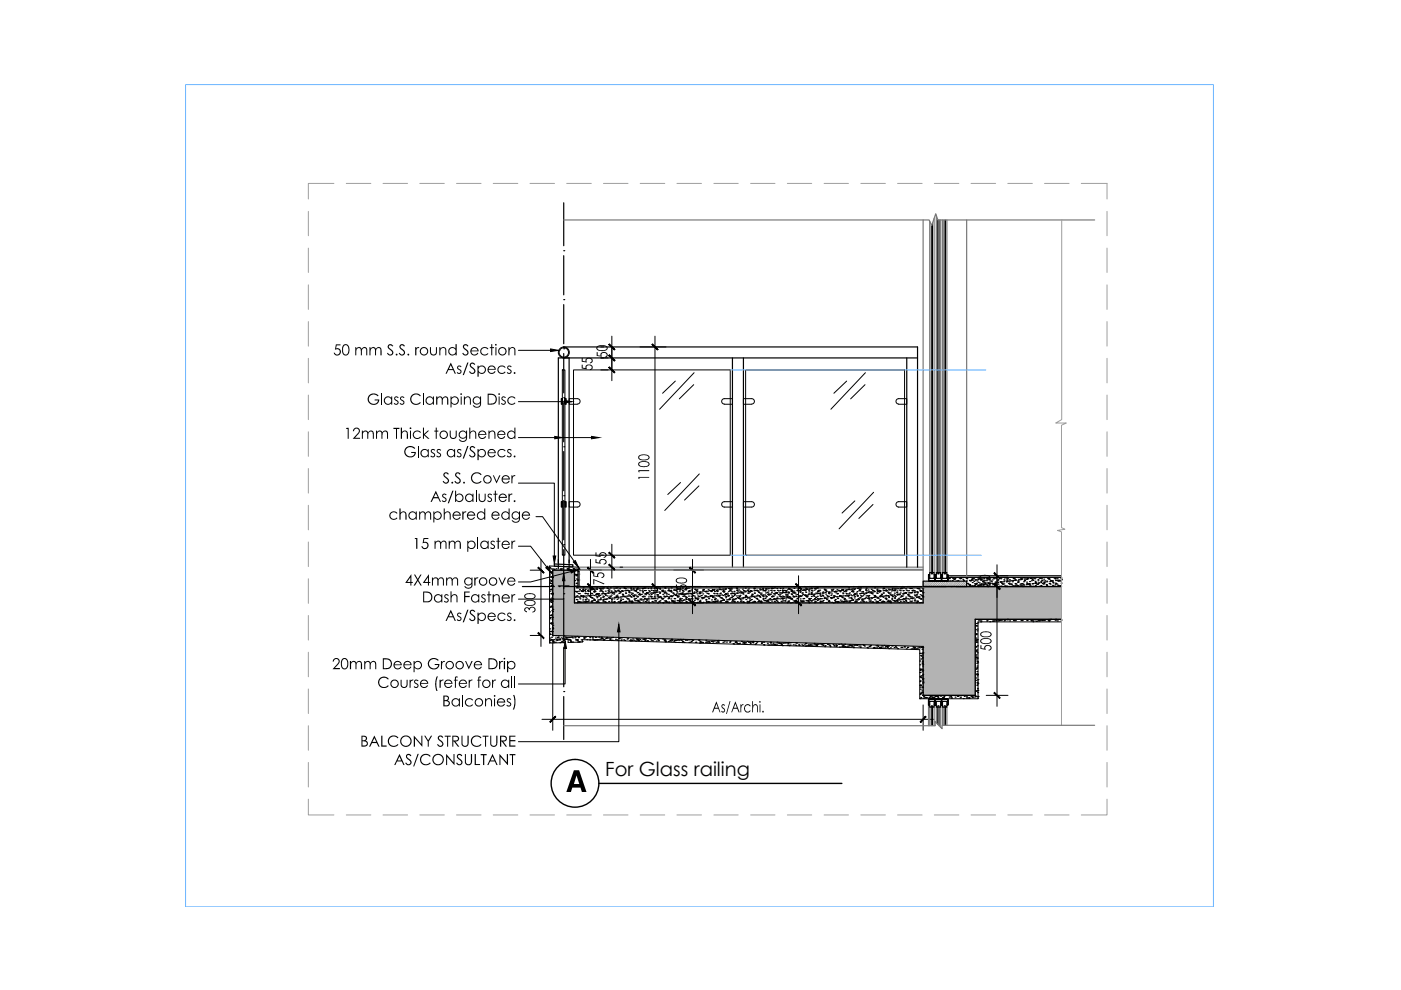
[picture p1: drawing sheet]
<svg xmlns="http://www.w3.org/2000/svg" width="297mm" height="210mm" viewBox="0 0 297 210" stroke-linecap="round" stroke-linejoin="round" font-family="sans-serif">
<defs><g id="words">
<text font-size="4.1" x="128.3" y="164.6">For Glass railing</text>
</g></defs>
<!-- layer: Rough Opening -->
<path d="M118.4 118.6v.7M118.4 119.7v.9M120.7 118.7v.6M120.7 119.7v.9M118.4 121v.9M118.4 122.3v.9M118.4 123.6v.6h.9M120.7 121.1v.8M120.7 122.4v.8M120.7 123.7v.5h-1" fill="none" stroke="#000" stroke-width=".25"/>
<!-- layer: hatch -->
<g fill="none" stroke="#9e9e9e" stroke-width=".21">
<path d="M70.8 38.9h-5.4v3.3M73.4 38.9h5.2M81.2 38.9h5.2M89 38.9h5.2M96.8 38.9h5.2M104.6 38.9h5.2M112.4 38.9h5.2M120.2 38.9h5.2M127.9 38.9h5.3M135.7 38.9h5.2M143.5 38.9h5.2M151.4 38.9h5.1"/>
<path d="M159.1 38.9h5.2M166.9 38.9h5.2M174.7 38.9h5.2M182.5 38.9h5.2M190.3 38.9h5.2M198.1 38.9h5.2M205.9 38.9h5.2M213.7 38.9h5.2M221.5 38.9h5.2M229.2 38.9h5.5v3.3M65.4 44.8v5.2M65.4 52.6v5.2"/>
<path d="M225.1 46.6v42.4l-1.3 .7h2.3l-1 .5v21.7l.7 .3-1.6 .3 .9 .3v41M234.7 44.8v5.2M234.7 52.6v5.2M65.4 60.4v5.2M65.4 68.2v5.2M65.4 76v5.2M234.7 60.4v5.2M234.7 68.2v5.2M234.7 76v5.2M65.4 83.8v5.2M65.4 91.6v5.2M65.4 99.3v5.2"/>
<path d="M234.7 83.8v5.2M234.7 91.6v5.2M234.7 99.3v5.2M65.4 107.1v5.2M65.4 114.9v5.2M234.7 107.1v5.2M234.7 114.9v5.2M65.4 122.7v5.2M65.4 130.5v5.2M65.4 138.3v5.2M122.5 121.6h.1M122.5 122.8h.1"/>
<path d="M122.5 124v.1M122.6 121.9l-.1 .1M122.6 123.2h-.1M122.6 124.4h-.1M122.6 120.9l-.1 .1M122.6 121.1l-.1 .1M122.6 122.3l-.1 .1M122.6 123.5l-.1 .1M122.7 121.4l-.1 .1M122.7 122.7l-.1 .1M122.7 123.9l-.1 .1M122.7 121.8l-.1 .1"/>
<path d="M122.7 123l-.1 .1M122.7 124.2l-.1 .2M122.8 121.7h.1M122.8 123h.1M122.8 124.2h.1M122.8 121.1l-.3 .3M122.8 121.5l-.3 .3M122.8 121.9l-.3 .3M122.8 122.3l-.3 .3M122.8 122.8l-.3 .2M122.8 123.2l-.3 .2M122.8 123.6l-.3 .3"/>
<path d="M122.8 124l-.3 .2M122.8 120.9l-.1 .1M122.8 121.3l-.1 .1M122.8 122.2h-.1M122.8 122.5l-.1 .1M122.8 123.4l-.1 .1M122.8 123.8l-.1 .1M122.8 124.6l-.1 .1M122.8 124.4l-.3 .3M123 124.4l-.2 .1M123 124.4h.1M123.2 124.4l-.2 .3"/>
<path d="M123.3 124.5l-.1 .1M123.4 124.4h-.1M123.6 124.4l-.2 .3M123.7 124.5l-.2 .2M123.8 124.4l-.1 .1M124 124.6v.1M124.1 124.4l-.3 .3M124.2 124.4l-.1 .1M124.3 124.4h-.1M124.4 124.4l-.2 .3M124.5 124.5l-.1 .1M124.6 124.4h.1"/>
<path d="M124.9 124.4l-.3 .3M124.9 124.5l-.1 .2M125 124.4l-.1 .1M125.2 124.6v.1M125.3 124.4l-.3 .3M125.4 124.4l-.1 .1M125.4 124.4h.1M125.7 124.4l-.3 .3M125.7 124.5v.1M125.9 124.4h-.1M126.1 124.4l-.3 .3M126.1 124.5l-.1 .2"/>
<path d="M126.3 124.4l-.1 .1M126.5 124.6l-.1 .1M126.5 124.4l-.3 .3M126.6 124.4l-.1 .1M126.7 124.4h.1M126.9 124.4l-.3 .3M127 124.5l-.2 .1M127.1 124.4h-.1M127.3 124.4l-.3 .3M127.3 124.5l-.1 .2M127.5 124.4l-.1 .1M127.7 124.4l-.3 .3"/>
<path d="M127.7 124.6l-.1 .1M127.8 124.4l-.1 .1M127.9 124.4h.1M128.1 124.4l-.2 .3M128.2 124.5l-.1 .1M128.3 124.4h-.1M128.5 124.4l-.3 .3M128.5 124.5v.2M128.7 124.4l-.1 .1M128.9 124.4l-.2 .3M128.9 124.6v.1M129 124.4v.1"/>
<path d="M129.1 124.4h.1M129.3 124.4l-.2 .3M129.4 124.5l-.1 .1M129.6 124.4h-.1M129.8 124.4l-.3 .3M129.8 124.5l-.1 .2M129.9 124.4l-.1 .1M130.1 124.4l-.2 .3M130.1 124.6v.1M130.3 124.4l-.1 .1M130.4 124.4h-.1M130.6 124.4l-.3 .3"/>
<path d="M130.7 124.5l-.2 .1M130.8 124.4h-.1M131 124.4l-.3 .3M131 124.5l-.1 .2M131.2 124.4l-.2 .1M131.4 124.4l-.3 .3M131.4 124.6l-.1 .1M131.5 124.4l-.1 .1M131.6 124.4h-.1M131.8 124.4l-.3 .3M131.9 124.5l-.1 .1M132 124.4h-.1"/>
<path d="M132.2 124.4l-.3 .3M132.4 124.4l-.3 .3M132.6 124.6l-.1 .1M132.6 124.4l-.3 .3M132.7 124.4l-.1 .1M132.8 124.4h.1M133 124.4l-.3 .3M133.1 124.5l-.1 .1M133.2 124.4h.1M133.4 124.4l-.2 .3M133.6 124.4l-.2 .3M133.8 124.6l-.1 .1"/>
<path d="M133.8 124.4l-.2 .3M134 124.4l-.1 .1M134 124.4h.1M134.3 124.4l-.3 .3M134.3 124.5l-.1 .1M134.5 124.4h-.1M134.6 124.4l-.2 .3M134.7 124.5l-.1 .2M134.8 124.4l-.1 .1M135 124.6v.1M135.1 124.4l-.3 .3M135.2 124.4l-.1 .1"/>
<path d="M135.3 124.4h-.1M135.5 124.4l-.3 .3M135.5 124.5l-.1 .1M135.7 124.4h-.1M135.9 124.4l-.3 .3M135.9 124.5l-.1 .2M136 124.4l-.1 .1M136.2 124.6v.1M136.3 124.4l-.3 .3M136.4 124.4l-.1 .1M136.5 124.4h.1M136.7 124.4l-.3 .3"/>
<path d="M136.8 124.5l-.1 .1M136.9 124.4h-.1M137.1 124.4l-.3 .3M137.1 124.5l-.1 .2M137.3 124.4l-.1 .1M137.5 124.6l-.1 .1M137.5 124.4l-.3 .3M137.6 124.4l-.1 .1M137.7 124.4h.1M137.9 124.4l-.3 .3M138 124.5l-.1 .1M138.1 124.4h-.1"/>
<path d="M138.3 124.4l-.2 .3M138.4 124.5l-.2 .2M138.5 124.4l-.1 .1M138.7 124.6v.1M138.7 124.4l-.3 .3M138.9 124.4l-.2 .1M139 124.4h-.1M139.1 124.4l-.2 .3M139.2 124.5l-.1 .1M139.3 124.4h-.1M139.5 124.4l-.2 .3M139.6 124.5l-.1 .2"/>
<path d="M139.7 124.4l-.1 .1M139.9 124.6v.1M140 124.4l-.3 .3M140.1 124.4l-.1 .1M140.2 124.4h-.1M140.3 124.4l-.2 .3M140.4 124.5l-.1 .1M140.6 124.4h-.1M140.8 124.4l-.3 .3M140.8 124.5l-.1 .2M140.9 124.4v.1M141.2 124.6l-.1 .1"/>
<path d="M141.2 124.4l-.3 .3M141.3 124.4l-.1 .1M141.4 124.4h.1M141.6 124.4l-.3 .3M141.7 124.5l-.1 .1M141.8 124.4h-.1M142 124.4l-.3 .3M142 124.5l-.1 .2M142.2 124.4l-.1 .1M142.4 124.6l-.1 .1M142.4 124.4l-.3 .3M142.5 124.4l-.1 .1"/>
<path d="M142.6 124.4h.1M142.8 124.4l-.2 .3M142.9 124.5l-.1 .1M143 124.4h-.1M143.2 124.4l-.3 .3M143.2 124.5l-.1 .2M143.4 124.4l-.1 .1M143.6 124.6v.1M143.7 124.4l-.3 .3M143.7 124.4v.1M143.8 124.4h.1M144 124.4l-.2 .3"/>
<path d="M144.1 124.5l-.1 .1M144.2 124.4h.1M144.5 124.4l-.3 .3M144.5 124.5l-.1 .2M144.6 124.4l-.1 .1M144.8 124.4l-.2 .3M144.8 124.6v.1M145 124.4l-.1 .1M145 124.4h.1M145.3 124.4l-.3 .3M145.3 124.5l-.1 .1M145.5 124.4h-.1"/>
<path d="M145.7 124.4l-.3 .3M145.7 124.5l-.1 .2M145.9 124.4l-.2 .1M146.1 124.4l-.3 .3M146.1 124.6l-.1 .1M146.2 124.4l-.1 .1M146.3 124.4h-.1M146.5 124.4l-.3 .3M146.6 124.5l-.2 .1M146.7 124.4h-.1M146.9 124.4l-.3 .3M147.1 124.4l-.3 .3"/>
<path d="M147.3 124.4l-.3 .3M147.3 124.6l-.1 .1M147.4 124.4l-.1 .1M147.5 124.4h.1M147.7 124.4l-.3 .3M147.8 124.5l-.1 .1M147.9 124.4h-.1M148.1 124.4l-.3 .3M148.1 124.5v.2M148.3 124.4l-.1 .1M148.5 124.6l-.1 .1M148.5 124.4l-.2 .3"/>
<path d="M148.6 124.4v.1M148.7 124.4h.1M148.9 124.4l-.3 .3M149 124.5l-.1 .1M149.2 124.4h-.1M149.3 124.4l-.2 .3M149.4 124.5l-.1 .2M149.5 124.4l-.1 .1M149.7 124.6v.1M149.7 124.4l-.2 .3M149.9 124.4l-.1 .1M150 124.4h-.1"/>
<path d="M150.2 124.4l-.3 .3M150.2 124.5l-.1 .1M150.4 124.4h-.1M150.6 124.4l-.3 .3M150.6 124.5l-.1 .2M150.7 124.4l-.1 .1M150.9 124.6v.1M151 124.4l-.3 .3M151.1 124.4l-.1 .1M151.2 124.4h-.1M151.4 124.4l-.3 .3M151.4 124.5v.1"/>
<path d="M151.6 124.4h-.1M151.8 124.4l-.3 .3M151.8 124.5l-.1 .2M151.9 124.4v.1M152.2 124.6l-.1 .1M152.2 124.4l-.3 .3M152.3 124.4l-.1 .1M152.4 124.4h.1M152.6 124.4l-.3 .3M152.7 124.5l-.1 .1M152.8 124.4h-.1M153 124.4l-.2 .3"/>
<path d="M153 124.5v.2M153.2 124.4l-.1 .1M153.4 124.6l-.1 .1M153.4 124.4l-.3 .3M153.6 124.4l-.2 .1M153.6 124.4h.1M153.9 124.4l-.3 .3M153.9 124.5l-.1 .1M154 124.4h-.1M154.2 124.4l-.2 .3M154.4 124.4l-.3 .3M154.6 124.6v.1"/>
<path d="M154.7 124.4l-.3 .3M154.8 124.4l-.1 .1M154.9 124.4h-.1M155 124.4l-.2 .3M155.1 124.5l-.1 .1M155.3 124.4h-.1M155.5 124.4l-.3 .3M155.5 124.5l-.1 .2M155.6 124.4l-.1 .1M155.8 124.6v.1M155.9 124.4l-.3 .3M156 124.4l-.1 .1"/>
<path d="M156.1 124.4h.1M156.3 124.4l-.3 .3M156.4 124.5l-.1 .1M156.5 124.4h-.1M156.7 124.4l-.3 .3M156.7 124.5l-.1 .2M156.9 124.4l-.1 .1M157.1 124.6l-.1 .1M157.1 124.4l-.3 .3M157.2 124.4l-.1 .1M157.3 124.4h.1M157.5 124.4l-.3 .3"/>
<path d="M157.6 124.5l-.1 .1M157.7 124.4h-.1M157.9 124.4l-.3 .3M157.9 124.5l-.1 .2M158.1 124.4l-.1 .1M158.3 124.6v.1M158.3 124.4l-.3 .3M158.4 124.4l-.1 .1M158.5 124.4h.1M158.7 124.4l-.2 .3M158.8 124.5l-.1 .1M158.9 124.4h-.1"/>
<path d="M159.1 124.4l-.3 .3M159.1 124.5v.2M159.3 124.4l-.1 .1M159.5 124.6v.1M159.6 124.4l-.3 .3M159.7 124.4l-.1 .1M159.7 124.4h.1M159.9 124.4l-.2 .3M160 124.5l-.1 .1M160.2 124.4h-.1M160.4 124.4l-.3 .3M160.5 124.4l-.2 .3"/>
<path d="M160.8 124.4l-.3 .3M160.8 124.6l-.1 .1M160.9 124.4l-.1 .1M161 124.4h.1M161.2 124.4l-.3 .3M161.3 124.5l-.2 .1M161.4 124.4h-.1M161.6 124.4l-.3 .3M161.6 124.5l-.1 .2M161.8 124.4l-.2 .1M162 124.4l-.3 .3M162 124.6l-.1 .1"/>
<path d="M162.1 124.4l-.1 .1M162.2 124.4h.1M162.4 124.4l-.3 .3M162.5 124.5l-.1 .1M162.6 124.4h-.1M162.8 124.4l-.3 .3M162.8 124.5l-.1 .2M163 124.4l-.1 .1M163.2 124.4l-.2 .3M163.2 124.6v.1M163.3 124.4v.1M163.4 124.4h.1"/>
<path d="M163.6 124.4l-.3 .3M163.7 124.5l-.1 .1M163.8 124.4h.1M164.1 124.4l-.3 .3M164.1 124.5l-.1 .2M164.2 124.4l-.1 .1M164.4 124.6v.1M164.4 124.4l-.2 .3M164.6 124.4l-.1 .1M164.6 124.4h.1M164.9 124.4l-.3 .3M164.9 124.5l-.1 .1"/>
<path d="M165.1 124.4h-.1M165.3 124.4l-.3 .3M165.3 124.5l-.1 .2M165.5 124.4l-.2 .1M165.6 124.6v.1M165.7 124.4l-.3 .3M165.8 124.4l-.1 .1M165.9 124.4h-.1M166.1 124.4l-.3 .3M166.1 124.5l-.1 .1M166.3 124.4h-.1M166.5 124.4l-.3 .3"/>
<path d="M166.5 124.5l-.1 .2M166.6 124.4v.1M166.8 124.6v.1M166.9 124.4l-.3 .3M167 124.4l-.1 .1M167.1 124.4h.1M167.3 124.4l-.3 .3M167.4 124.5l-.1 .1M167.5 124.4h-.1M167.7 124.4l-.3 .3M167.9 124.4l-.2 .3M168.1 124.6l-.1 .1"/>
<path d="M168.1 124.4l-.3 .3M168.2 124.4l-.1 .1M168.3 124.4h.1M168.5 124.4l-.3 .3M168.6 124.5l-.1 .1M168.7 124.4h-.1M168.9 124.4l-.2 .3M169 124.5l-.1 .2M169.1 124.4l-.1 .1M169.3 124.6v.1M169.3 124.4l-.2 .3M169.5 124.4l-.2 .1"/>
<path d="M169.6 124.4h-.1M169.8 124.4l-.3 .3M169.8 124.5l-.1 .1M169.9 124.4h.1M170.2 124.4l-.3 .3M170.2 124.5l-.1 .2M170.3 124.4l-.1 .1M170.5 124.6v.1M170.6 124.4l-.3 .3M170.7 124.4l-.1 .1M170.8 124.4h-.1M171 124.4l-.3 .3"/>
<path d="M171 124.5v.1M171.2 124.4h-.1M171.4 124.4l-.3 .3M171.4 124.5l-.1 .2M171.5 124.4v.1M171.8 124.6l-.1 .1M171.8 124.4l-.3 .3M171.9 124.4l-.1 .1M172 124.4h.1M172.2 124.4l-.3 .3M172.3 124.5l-.1 .1M172.4 124.4h-.1"/>
<path d="M172.6 124.4l-.2 .3M172.6 124.5l-.1 .2M172.8 124.4l-.1 .1M173 124.6l-.1 .1M173 124.4l-.3 .3M173.2 124.4l-.2 .1M173.2 124.4h.1M173.4 124.4l-.2 .3M173.5 124.5l-.1 .1M173.6 124.4h-.1M173.8 124.4l-.3 .3M173.8 124.5v.2"/>
<path d="M174 124.4l-.1 .1M174.2 124.6v.1M174.3 124.4l-.3 .3M174.3 124.4v.1M174.4 124.4h.1M174.6 124.4l-.2 .3M174.7 124.5l-.1 .1M174.9 124.4h-.1M175.1 124.4l-.3 .3M175.1 124.5l-.1 .2M175.2 124.4l-.1 .1M175.4 124.6v.1"/>
<path d="M175.5 124.4l-.3 .3M175.6 124.4l-.1 .1M175.7 124.4h.1M175.9 124.4l-.3 .3M176 124.5l-.2 .1M176.1 124.4h-.1M176.3 124.4l-.3 .3M176.3 124.5l-.1 .2M176.5 124.4l-.2 .1M176.7 124.4l-.3 .3M176.7 124.6l-.1 .1M176.8 124.4l-.1 .1"/>
<path d="M176.9 124.4h.1M177.1 124.4l-.3 .3M177.2 124.5l-.1 .1M177.3 124.4h-.1M177.5 124.4l-.3 .3M177.5 124.5l-.1 .2M177.7 124.4l-.1 .1M177.9 124.4l-.3 .3M177.9 124.6v.1M178 124.4l-.1 .1M178.1 124.4h.1M178.3 124.4l-.3 .3"/>
<path d="M178.4 124.5l-.1 .1M178.5 124.4h-.1M178.7 124.4l-.3 .3M178.7 124.5v.2M178.9 124.4l-.1 .1M179.1 124.4l-.2 .3M179.1 124.6v.1M179.3 124.4l-.1 .1M179.3 124.4h.1M179.5 124.4l-.2 .3M179.6 124.5l-.1 .1M179.8 124.4h-.1"/>
<path d="M180 124.4l-.3 .3M180 124.5l-.1 .2M180.1 124.4l-.1 .1M180.3 124.6v.1M180.4 124.4l-.3 .3M180.5 124.4l-.1 .1M180.6 124.4h-.1M180.8 124.4l-.3 .3M180.9 124.5l-.2 .1M181 124.4h-.1M181.2 124.4l-.3 .3M181.4 124.4l-.3 .3"/>
<path d="M181.5 124.6v.1M181.6 124.4l-.3 .3M181.7 124.4l-.1 .1M181.8 124.4h.1M182 124.4l-.3 .3M182 124.5v.1M182.2 124.4h-.1M182.4 124.4l-.3 .3M182.4 124.5l-.1 .2M182.6 124.4l-.1 .1M182.8 124.6l-.1 .1M182.8 124.4l-.2 .3"/>
<path d="M182.9 124.4v.1M183 124.4h.1M183.2 124.4l-.3 .3M183.3 124.5l-.1 .1M183.4 124.4h.1M183.6 124.4l-.2 .3M183.7 124.5l-.1 .2M183.8 124.4l-.1 .1M184 124.6v.1M184 124.4l-.3 .3M184.2 124.4l-.2 .1M184.2 124.4h.1"/>
<path d="M184.5 124.4l-.3 .3M184.5 124.5l-.1 .1M184.6 124.4h-.1M184.8 124.4l-.2 .3M184.9 124.5l-.1 .2M185 124.4l-.1 .1M185.2 124.6v.1M185.3 124.4l-.3 .3M185.4 124.4l-.1 .1M185.5 124.4h-.1M185.7 124.4l-.3 .3M185.7 124.5l-.1 .1"/>
<path d="M185.9 124.4h-.1M186.1 124.4l-.3 .3M186.1 124.5l-.1 .2M186.2 124.4v.1M186.5 124.6l-.1 .1M186.5 124.4l-.3 .3M186.6 124.4l-.1 .1M186.7 124.4h.1M186.9 124.4l-.3 .3M187 124.5l-.1 .1M187.1 124.4h-.1M187.3 124.4l-.3 .3"/>
<path d="M187.3 124.5l-.1 .2M187.5 124.4l-.1 .1M187.7 124.6l-.1 .1M187.7 124.4l-.3 .3M187.8 124.4l-.1 .1M187.9 124.4h.1M188.1 124.4l-.3 .3M188.2 124.5l-.1 .1M188.3 124.4h-.1M188.5 124.4l-.2 .3M188.5 124.5l-.1 .2M188.7 124.4l-.1 .1"/>
<path d="M188.9 124.6v.1M188.9 124.4l-.2 .3M189.1 124.4l-.2 .1M189.2 124.4h-.1M189.3 124.4l-.2 .3M189.4 124.5l-.1 .1M189.5 124.4h.1M189.8 124.4l-.3 .3M189.8 124.5l-.1 .2M189.9 124.4l-.1 .1M190.1 124.6v.1M190.2 124.4l-.3 .3"/>
<path d="M190.3 124.4l-.1 .1M190.3 124.4h.1M190.6 124.4l-.3 .3M190.6 124.5v.1M190.8 124.4h-.1M191 124.4l-.3 .3M191 124.5l-.1 .2M191.1 124.4v.1M191.4 124.6l-.1 .1M191.4 124.4l-.3 .3M191.5 124.4l-.1 .1M191.6 124.4h.1"/>
<path d="M191.8 124.4l-.3 .3M191.9 124.5l-.2 .1M192 124.4h-.1M192.2 124.4l-.3 .3M192.2 124.5l-.1 .2M192.4 124.4l-.2 .1M192.6 124.4l-.3 .3M192.6 124.6l-.1 .1M192.7 124.4l-.1 .1M192.8 124.4h.1M193 124.4l-.2 .3M193.1 124.5l-.1 .1"/>
<path d="M193.2 124.4h-.1M193.4 124.4l-.3 .3M193.4 124.5v.2M193.6 124.4l-.1 .1M193.8 124.4l-.2 .3M193.8 124.6v.1M193.9 124.4v.1M194 124.4h.1M194.2 124.4l-.3 .3M194.3 124.5l-.1 .1M194.5 124.4h-.1M194.7 124.4l-.3 .3"/>
<path d="M194.8 124.4l-.2 .3M195 124.4l-.2 .3M195 124.6v.1M195.2 124.4l-.1 .1M195.3 124.4h-.1M195.5 124.4l-.3 .3M195.6 124.5l-.2 .1M195.7 124.4h-.1M195.7 124.5l-.1 .2M195.8 123.4l-.1 .1M195.9 124.1l-.2 .2M196 123.2l-.1 .1"/>
<path d="M196.2 123.9l-.2 .1M196.4 123.2l-.7 .7M196.5 123.5l-.2 .2M196.6 124.2l-.1 .2M196.8 123.2l-.2 .2M196.9 123.9l-.2 .2M197.2 123.2l-1.1 1.2M197.2 123.6l-.2 .3M197.3 124.4h.1M197.5 123.3l-.2 .2M197.6 123.2h.1M197.6 124l-.1 .2"/>
<path d="M198 123.7l-.2 .2M198 123.2l-1.1 1.2M198.3 123.4l-.3 .2M198.3 124.1l-.2 .3M198.5 123.2l-.2 .1M198.6 123.9l-.1 .1M198.9 123.2l-1.2 1.2M199 123.5l-.2 .2M199.1 124.2l-.2 .2M199.3 123.2l-.2 .2M199.4 123.9l-.2 .2M199.7 123.2l-1.1 1.2"/>
<path d="M199.7 123.6l-.2 .3M199.8 124.4h.1M200 123.3l-.2 .2M200.1 123.2h.1M200.1 124l-.2 .2M200.4 123.7l-.2 .2M200.5 123.2l-1.1 1.2M200.7 123.4l-.2 .2M200.8 124.1l-.2 .3M200.9 123.2l-.1 .1M201.1 123.9l-.2 .1M201.3 123.2l-1.1 1.2"/>
<path d="M201.4 123.5l-.2 .2M201.5 124.2l-.1 .2M201.7 123.2l-.2 .2M201.8 123.9l-.2 .2M202.1 123.6l-.2 .3M202.2 123.2l-1.2 1.2M202.2 124.4h.1M202.5 123.3l-.3 .2M202.5 123.2h.1M202.5 124l-.2 .2M202.8 123.7l-.2 .2M203 123.2l-1.2 1.2"/>
<path d="M203.2 123.4l-.2 .2M203.3 124.1l-.3 .3M203.4 123.2l-.1 .1M203.6 123.9l-.3 .1M203.8 123.2l-1.2 1.2M203.8 123.5l-.1 .2M204 124.2l-.2 .2M204.2 123.2l-.2 .2M204.3 123.9l-.2 .2M204.6 123.6l-.2 .3M204.6 123.2l-1.2 1.2M204.7 124.4h.1"/>
<path d="M204.9 123.3l-.2 .2M204.9 123.7l-.6 .7M204.9 124.1l-.1 .1M234.7 122.7v5.2M234.7 130.5v5.2M234.7 138.3v5.2M65.4 146.1v5.2M65.4 153.9v5.2M234.7 146.1v5.2M234.7 153.9v5.2M65.4 169.4v3.4h5.4M65.4 161.7v5.2"/>
<path d="M73.4 172.8h5.2M81.2 172.8h5.2M89 172.8h5.2M96.8 172.8h5.2M104.6 172.8h5.2M112.4 172.8h5.2M120.2 172.8h5.2M127.9 172.8h5.3M135.7 172.8h5.2M143.5 172.8h5.2M151.4 172.8h5.1M159.1 172.8h5.2"/>
<path d="M166.9 172.8h5.2M174.7 172.8h5.2M182.5 172.8h5.2M190.3 172.8h5.2M198.1 172.8h5.2M205.9 172.8h5.2M213.7 172.8h5.2M221.5 172.8h5.2M234.7 169.4v3.4h-5.5M234.7 161.7v5.2"/>
</g>
<g fill="#b3b3b3" stroke="#b3b3b3" stroke-width=".21">
<path d="M117.2 124.7h2.3v10z"/>
<path d="M120.7 120.9v2.2h1.1zM120.7 120.9h1.1v2.2z"/>
<path d="M119.5 120.9v2.2h1.2zM119.5 120.9h1.2v2.2z"/>
<path d="M118.4 120.9v2.2h1.1zM118.4 120.9h1.1v2.2z"/>
<path d="M117.2 120.9v2.2h1.2zM117.2 120.9h1.2v2.2z"/>
<path d="M119.5 123.1v1.3h2.3zM119.5 123.1h2.3v1.3z"/>
<path d="M117.2 123.1v1.3h2.3zM117.2 123.1h2.3v1.3z"/>
<path d="M195.7 124.4v.3h29.4zM195.7 124.4h29.4v.3z"/>
<path d="M119.5 124.4v.3h2.3zM119.5 124.4h2.3v.3z"/>
<path d="M117.2 124.4v.3h2.3zM117.2 124.4h2.3v.3z"/>
<path d="M195.7 124.7v3.1h29.4zM195.7 124.7h29.4v3.1z"/>
<path d="M119.5 124.7v3.1h2.3zM119.5 124.7h2.3v3.1z"/>
<path d="M119.5 127.8v3.5h105.6zM119.5 127.8h105.6v3.5z"/>
<path d="M117.2 124.7v10h2.3zM117.2 134.7l2.3 .1z"/>
<path d="M119.5 131.3v3.5h87.3zM119.5 131.3h87.3v3.5z"/>
<path d="M119.5 134.8l76.2 2.3h11.1zM119.5 134.8h87.3v2.3z"/>
<path d="M195.7 137.1v10.3h11.1zM195.7 137.1h11.1v10.3z"/>
</g>
<!-- layer: LEVELS -->
<g fill="none" stroke="#000" stroke-width=".25">
<path d="M119.5 53.2h.1M119.5 43v9.1M119.5 54.2v8.3M119.5 63.5h.1M119.5 73.9h.1M119.5 64.6v8.3M119.5 75v8.3M119.5 84.3h.1M119.5 94.7h.1M119.5 85.4v8.3M119.5 95.7v8.3M119.5 105.1h.1"/>
<path d="M119.5 115.5h.1M119.5 106.1v8.4M119.5 116.5v8.3M110.8 124.4h6.7M118.5 124.4h.1M119.5 125.9h.1M119.5 136.3h.1M119.5 126.9v8.3M119.5 137.3v8.3M119.6 124.4h8.3M128.9 124.4h.1M130 124.4h8.3"/>
<path d="M139.3 124.4h.1M140.3 124.4h8.4M149.7 124.4h.1M150.8 124.4h8.3M160.1 124.4h.1M161.1 124.4h8.4M170.5 124.4h.1M171.5 124.4h8.3M180.9 124.4h.1M181.9 124.4h8.4M191.3 124.4h.1M192.3 124.4h8.3"/>
<path d="M201.6 124.4h.1M202.7 124.4h8.3M212.1 124.4h.1M213.1 124.4h6.8M119.5 146.6h.1M119.5 147.7v9.1"/>
</g>
<!-- layer: DIMENSION -->
<g fill="none" stroke="#000" stroke-width=".25">
<path d="M116.5 134.4h.1M116.5 127.4h.1M116.5 129.7h.1M116.5 121.9h.1M116.6 135.3h.1M116.6 130.9h.1M116.6 133.3h.1M116.6 131.2h.1M116.6 133.9h.1M116.6 120.3h.1M116.6 123.6h.1M116.6 136.2h.1"/>
<path d="M116.6 134.5h.1M116.6 123h.1M116.6 135.8h.1M116.6 125.3h.1M116.6 127h.1M116.6 121.4h.1M116.6 123.7h.1M116.6 128.8h.1M116.7 120.6h.1M116.7 125h.1M116.7 127.6h.1M116.7 127.1h.1"/>
<path d="M116.7 130.5h.1M116.7 121.5h.1M116.7 122.4h.1M116.7 128.6h.1M116.7 132.2h.1M116.7 133.8h.1M116.8 123.3h.1M116.8 132.1h.1M116.8 135.7h.1M116.8 121.2h.1M116.8 130.5h.1M116.8 135.6h.1"/>
<path d="M116.8 124.1h.1M116.8 125h.1M116.8 123.1h.1M116.8 125.8h.1M116.8 133.9h.1M116.9 125.9h.1M116.9 123.7h.1M116.9 130.5h.1M116.9 126.8h.1M116.9 127.7h.1M116.9 121.4h.1M116.9 127.3h.1"/>
<path d="M116.9 132.3h.1M116.9 128.6h.1M116.9 124.9h.1M116.9 128.5h.1M116.9 130.9h.1M116.9 135.1h.1M117 129.5h.1M117 130.4h.1M117 132.1h.1M117 134.5h.1M117 124.1h.1M117 120.6h.1"/>
<path d="M117 122.3h.1M117 131.3h.1M117 135.7h.1M117 128.7h.1M117.1 132.2h.1M117.1 122.5h.1M117.1 122.4h.1M117.1 125.8h.1M117.1 133h.1M117.1 133.9h.1M117.1 126.1h.1M117.1 133.4h.1"/>
<path d="M117.1 127.5h.1M117.1 129.1h.1M117.2 134.8h.1M117.2 129.7h.1M117.2 122.4h.1M117.2 125.8h.1M117.2 130.9h.1M117.2 135.7h.1M117.2 133.3h.1M117.2 124.2h.1M117.2 127h.1M117.2 129.2h.1"/>
<path d="M117.2 132.6h.1M117.2 136h.1M117.3 120.6h.1M117.3 136.3h.1M117.3 136.1h.1M117.4 135.6h.1M117.5 120.8h.1M117.7 135.3h.1M117.7 136.2h.1M117.8 134.8h.1M117.8 135.7h.1M117.9 120.6h.1"/>
<path d="M118 135.5h.1M118 135.8h.1M118.2 135.2h.1M118.3 135.5h.1M118.3 134.8h.1M118.4 135.7h.1M118.4 135.1h.1M118.6 135.5h.1M118.6 135.6h.1M118.7 136.3h.1M118.7 135.7h.1M118.8 120.6h.1"/>
<path d="M118.8 120.7h.1M118.9 120.8h.1M119 135.2h.1M119 136.1h.1M119.1 120.6h.1M119.1 136h.1M119.3 135.4h.1M119.3 135.7h.1M119.5 135.8h.1M119.5 134.8h.1M119.5 135.3h.1M119.8 135.1h.1"/>
<path d="M119.9 135.3h.1M120 135.2h.1M120.1 135.2h.1M120.2 135.2h.1M120.2 120.6h.1M120.3 120.6h.1M120.4 120.9h.1M120.4 120.8h.1M120.5 135.2h.1M120.5 135.6h.1M120.6 120.8h.1M120.7 135.7h.1"/>
<path d="M120.7 120.7h.1M120.7 135.2h.1M120.8 135.7h.1M120.9 135.8h.1M121 136h.1M121 120.8h.1M121 136.1h.1M121.1 135.1h.1M121.3 135.1h.1M121.4 135.2h.1M121.4 136.1h.1M121.5 120.6h.1"/>
<path d="M121.6 120.7h.1M121.6 120.6h.1M121.8 135h.1M121.8 120.8h.1M121.8 120.7h.1M121.8 123.1h.1M121.8 125.4h.1M121.9 124.3h.1M121.9 126.6h.1M121.9 135.2h.1M122 121.8h.1M122 135.7h.1"/>
<path d="M122 135h.1M122.1 121.9h.1M122.1 125.4h.1M122.1 126.4h.1M122.1 122h.1M122.1 121h.1M122.1 135.7h.1M122.1 123.7h.1M122.2 121.9h.1M122.2 122.8h.1M122.2 124.7h.1M122.2 122.1h.1"/>
<path d="M122.2 127.1h.1M122.2 123.6h.1M122.2 120.6h.1M122.2 126.6h.1M122.2 125.5h.1M122.3 124.5h.1M122.3 121.8h.1M122.3 124.2h.1M122.3 125.4h.1M122.3 126.3h.1M122.3 127.8h.1M122.4 127.2h.1"/>
<path d="M122.4 134.9h.1M122.4 123h.1M122.4 135.8h.1M122.4 135.6h.1M122.4 136.1h.1M122.4 127.6h.1M122.4 135.7h.1M122.5 123h.1M122.5 126.6h.1M122.5 121.2h.1M122.5 120.7h.1M122.6 125.8h.1"/>
<path d="M122.6 135.2h.1M122.6 127.7h.1M122.7 136.1h.1M122.7 125.8h.1M122.7 127.5h.1M122.7 120.6h.1M122.7 125.3h.1M122.7 135.1h.1M122.7 126.6h.1M122.7 127.6h.1M122.8 136.1h.1M122.9 125h.1"/>
<path d="M122.9 125.9h.1M122.9 126.8h.1M123 127.7h.1M123 127h.1M123.1 126.5h.1M123.1 125.3h.1M123.1 126.3h.1M123.2 127.7h.1M123.2 135.7h.1M123.2 126.4h.1M123.3 125.4h.1M123.3 125.3h.1"/>
<path d="M123.4 136h.1M123.5 125.4h.1M123.5 126.4h.1M123.5 126.3h.1M123.5 127.2h.1M123.5 127.6h.1M123.5 125h.1M123.6 125.3h.1M123.6 126.7h.1M123.6 124.7h.1M123.6 125.1h.1M123.7 126.5h.1"/>
<path d="M123.8 126.4h.1M123.8 135.2h.1M123.8 127.6h.1M123.8 135.3h.1M123.9 125.2h.1M124 126.4h.1M124 125.8h.1M124.1 127.7h.1M124.1 125.5h.1M124.1 127.2h.1M124.1 125h.1M124.1 125.8h.1"/>
<path d="M124.1 135.1h.1M124.2 126.7h.1M124.2 127.6h.1M124.2 127.5h.1M124.3 126.4h.1M124.4 127h.1M124.4 135.6h.1M124.4 127.5h.1M124.5 125.9h.1M124.6 125.1h.1M124.6 125.3h.1M124.6 127.6h.1"/>
<path d="M124.6 125.9h.1M124.7 125.4h.1M124.7 126.3h.1M124.7 127.2h.1M124.8 127.5h.1M124.8 125.1h.1M124.9 126.4h.1M125 126.3h.1M125 135.2h.1M125 135.7h.1M125 124.7h.1M125.1 124.7h.1"/>
<path d="M125.1 126.5h.1M125.2 125h.1M125.2 126.2h.1M125.3 127.6h.1M125.3 124.9h.1M125.3 125.8h.1M125.4 126.7h.1M125.4 127.6h.1M125.4 127.4h.1M125.4 125h.1M125.4 125.8h.1M125.5 127.7h.1"/>
<path d="M125.5 126.8h.1M125.6 135.1h.1M125.6 126.2h.1M125.6 135.3h.1M125.7 135.6h.1M125.7 127.4h.1M125.8 125h.1M125.8 127h.1M125.9 125.5h.1M125.9 125.4h.1M125.9 135.7h.1M125.9 127.2h.1"/>
<path d="M126 126.3h.1M126 125.5h.1M126 127.2h.1M126 125.3h.1M126 124.9h.1M126 127.3h.1M126.1 135.7h.1M126.2 135.7h.1M126.2 125.4h.1M126.3 135.2h.1M126.3 126.1h.1M126.4 126.4h.1"/>
<path d="M126.4 125.9h.1M126.4 127.6h.1M126.4 124.9h.1M126.5 126.1h.1M126.5 135.7h.1M126.5 127.7h.1M126.5 125h.1M126.5 125.8h.1M126.5 124.7h.1M126.5 126.7h.1M126.5 135.6h.1M126.5 126.5h.1"/>
<path d="M126.6 127.6h.1M126.7 127.2h.1M126.7 127.6h.1M126.8 135.6h.1M126.8 126h.1M126.8 126.3h.1M126.9 127.2h.1M126.9 125.8h.1M126.9 127.7h.1M126.9 126.4h.1M127 135.1h.1M127.1 124.8h.1"/>
<path d="M127.1 125.3h.1M127.1 135.5h.1M127.2 126.2h.1M127.2 127.1h.1M127.3 127.2h.1M127.3 127h.1M127.3 125h.1M127.3 124.7h.1M127.3 126.8h.1M127.4 125.1h.1M127.4 135.5h.1M127.4 125.3h.1"/>
<path d="M127.5 135.1h.1M127.5 125.9h.1M127.5 135.3h.1M127.6 135.4h.1M127.6 125.4h.1M127.6 124.7h.1M127.7 124.9h.1M127.7 125.9h.1M127.8 125.8h.1M127.8 126.6h.1M127.8 135.5h.1M127.8 125.5h.1"/>
<path d="M127.8 127.2h.1M127.8 127.6h.1M127.8 126.4h.1M127.9 127.3h.1M127.9 127.1h.1M127.9 135.7h.1M127.9 124.7h.1M128 126.5h.1M128.1 135.6h.1M128.1 125.8h.1M128.2 127h.1M128.2 127.6h.1"/>
<path d="M128.2 125.9h.1M128.3 126h.1M128.3 127.7h.1M128.3 125.3h.1M128.3 125.8h.1M128.4 126.2h.1M128.4 127.1h.1M128.4 127.7h.1M128.4 135.4h.1M128.5 127h.1M128.6 135.2h.1M128.6 135.3h.1"/>
<path d="M128.7 124.7h.1M128.7 125.8h.1M128.7 127h.1M128.7 126.4h.1M128.9 125.3h.1M129 124.9h.1M129 125.8h.1M129 125.7h.1M129 126.6h.1M129 135.3h.1M129 127.5h.1M129 125.4h.1"/>
<path d="M129.1 126.9h.1M129.1 125.1h.1M129.2 126.8h.1M129.3 126.4h.1M129.3 126.9h.1M129.3 135.5h.1M129.3 125.7h.1M129.3 135.7h.1M129.3 135.3h.1M129.4 126.9h.1M129.4 124.7h.1M129.4 126.5h.1"/>
<path d="M129.6 125.3h.1M129.6 135.8h.1M129.6 126.2h.1M129.6 127.6h.1M129.6 125.5h.1M129.6 127.1h.1M129.6 135.2h.1M129.6 127.2h.1M129.7 125.6h.1M129.8 126.8h.1M129.8 125.8h.1M129.8 127.7h.1"/>
<path d="M129.8 135.7h.1M129.9 135.2h.1M130 125.6h.1M130.1 126h.1M130.1 127.7h.1M130.1 124.9h.1M130.1 125.8h.1M130.1 127h.1M130.2 126.6h.1M130.2 125.5h.1M130.2 127.7h.1M130.2 127.5h.1"/>
<path d="M130.3 125.3h.1M130.4 126.7h.1M130.5 135.5h.1M130.5 125.4h.1M130.5 124.7h.1M130.6 125.5h.1M130.6 126.4h.1M130.6 126.7h.1M130.7 126.5h.1M130.7 126.4h.1M130.8 125.3h.1M130.8 135.7h.1"/>
<path d="M130.8 126.2h.1M130.8 127.1h.1M130.8 124.7h.1M130.9 126.5h.1M131 126.6h.1M131 135.8h.1M131 125.1h.1M131 127.6h.1M131 126.8h.1M131.1 125.2h.1M131.2 125.4h.1M131.2 125.8h.1"/>
<path d="M131.2 135.4h.1M131.2 127.7h.1M131.3 135.4h.1M131.4 124.8h.1M131.4 125.7h.1M131.4 126.6h.1M131.4 127.8h.1M131.5 127.5h.1M131.5 125.4h.1M131.5 125.5h.1M131.5 127.2h.1M131.6 127h.1"/>
<path d="M131.6 127.3h.1M131.6 126.6h.1M131.7 135.8h.1M131.7 135.5h.1M131.8 125.3h.1M131.9 126.5h.1M131.9 125.4h.1M131.9 126h.1M132 125.3h.1M132 127.7h.1M132 126.2h.1M132 127.1h.1"/>
<path d="M132 126.1h.1M132.1 127.7h.1M132.1 126.4h.1M132.2 135.7h.1M132.3 126.5h.1M132.3 124.7h.1M132.3 127.7h.1M132.4 124.7h.1M132.4 125.3h.1M132.4 135.8h.1M132.4 126.4h.1M132.5 127.5h.1"/>
<path d="M132.5 124.8h.1M132.6 124.8h.1M132.6 125.7h.1M132.6 126.6h.1M132.6 125.8h.1M132.7 127.5h.1M132.7 125.3h.1M132.7 127.6h.1M132.7 127.7h.1M132.9 126.4h.1M132.9 125.2h.1M132.9 126.9h.1"/>
<path d="M132.9 135.5h.1M133 126.9h.1M133 127h.1M133.1 125.2h.1M133.1 135.4h.1M133.1 126.4h.1M133.2 125.3h.1M133.2 126.1h.1M133.3 127h.1M133.3 127.5h.1M133.3 125.6h.1M133.4 125.4h.1"/>
<path d="M133.4 127.3h.1M133.4 125.7h.1M133.5 126.3h.1M133.5 127.5h.1M133.5 126.4h.1M133.5 135.8h.1M133.6 135.9h.1M133.7 135.7h.1M133.7 125.1h.1M133.7 124.7h.1M133.7 124.8h.1M133.7 126.5h.1"/>
<path d="M133.8 125.7h.1M133.8 135.8h.1M133.8 126.6h.1M133.8 126h.1M133.8 127.7h.1M133.9 127.5h.1M133.9 135.8h.1M133.9 125.1h.1M133.9 127.8h.1M134 135.8h.1M134.1 125.8h.1M134.1 135.5h.1"/>
<path d="M134.1 126.2h.1M134.1 127.7h.1M134.3 124.7h.1M134.3 125h.1M134.3 126.4h.1M134.4 126.2h.1M134.4 126.5h.1M134.4 125.3h.1M134.4 135.7h.1M134.5 126.1h.1M134.5 127h.1M134.5 127.4h.1"/>
<path d="M134.6 125.3h.1M134.7 126.2h.1M134.7 125.2h.1M134.8 135.9h.1M134.8 126.9h.1M134.8 127.4h.1M134.8 125.4h.1M134.8 125.3h.1M134.9 135.4h.1M134.9 125h.1M135 126.4h.1M135 135.5h.1"/>
<path d="M135 124.8h.1M135.1 125.7h.1M135.1 126.6h.1M135.1 135.7h.1M135.1 127.5h.1M135.1 127.3h.1M135.1 124.7h.1M135.2 124.9h.1M135.2 126.5h.1M135.2 125.6h.1M135.2 127.3h.1M135.3 135.7h.1"/>
<path d="M135.3 135.8h.1M135.3 127.4h.1M135.4 135.5h.1M135.4 126.1h.1M135.4 127.5h.1M135.4 135.8h.1M135.5 125.8h.1M135.6 124.9h.1M135.6 127.7h.1M135.6 125.3h.1M135.6 126.1h.1M135.7 127h.1"/>
<path d="M135.7 135.6h.1M135.7 126.1h.1M135.7 127.7h.1M135.8 127.2h.1M135.9 127h.1M135.9 135.9h.1M136 126h.1M136 127.2h.1M136.1 125.3h.1M136.1 124.8h.1M136.2 126.5h.1M136.2 124.8h.1"/>
<path d="M136.2 125.7h.1M136.2 125.4h.1M136.3 126.6h.1M136.3 135.5h.1M136.3 127.5h.1M136.4 124.7h.1M136.4 127.2h.1M136.4 126.4h.1M136.5 135.5h.1M136.5 135.7h.1M136.6 135.5h.1M136.6 124.7h.1"/>
<path d="M136.6 125.2h.1M136.6 125.9h.1M136.6 126.5h.1M136.6 126.9h.1M136.7 127h.1M136.8 135.8h.1M136.8 124.7h.1M136.8 127.5h.1M136.8 135.5h.1M136.8 125.2h.1M136.8 125.9h.1M136.9 126.1h.1"/>
<path d="M136.9 135.5h.1M136.9 127h.1M137 125.8h.1M137 127.7h.1M137 127.1h.1M137 125.6h.1M137.1 127.4h.1M137.1 125.7h.1M137.2 135.9h.1M137.2 125.8h.1M137.3 127h.1M137.3 135.9h.1"/>
<path d="M137.3 126.9h.1M137.3 136h.1M137.4 124.8h.1M137.4 125.7h.1M137.5 126.6h.1M137.5 127.5h.1M137.5 135.4h.1M137.5 125.3h.1M137.6 126.1h.1M137.6 127.8h.1M137.6 127h.1M137.7 125.4h.1"/>
<path d="M137.8 135.5h.1M137.9 125.8h.1M137.9 126.4h.1M138 135.7h.1M138 124.8h.1M138 126.5h.1M138 124.7h.1M138.1 125.2h.1M138.1 126.1h.1M138.1 126.5h.1M138.1 126.6h.1M138.1 126.9h.1"/>
<path d="M138.1 125.7h.1M138.1 135.7h.1M138.2 127.5h.1M138.3 126.9h.1M138.4 135.9h.1M138.4 125.8h.1M138.4 125.7h.1M138.4 127.7h.1M138.4 125.2h.1M138.5 126.9h.1M138.5 125.3h.1M138.6 135.5h.1"/>
<path d="M138.7 124.7h.1M138.7 125.6h.1M138.7 126.5h.1M138.7 135.5h.1M138.7 127.4h.1M138.8 126.9h.1M138.9 126.8h.1M138.9 125.7h.1M139 125.3h.1M139 127.4h.1M139 135.4h.1M139 127.5h.1"/>
<path d="M139.1 125.6h.1M139.1 125.3h.1M139.1 135.9h.1M139.2 125.2h.1M139.2 126.1h.1M139.3 127h.1M139.3 126.4h.1M139.3 125.5h.1M139.4 126.1h.1M139.4 135.6h.1M139.4 127.8h.1M139.5 124.7h.1"/>
<path d="M139.5 126.2h.1M139.5 126.7h.1M139.5 126.5h.1M139.6 135.9h.1M139.6 135.7h.1M139.7 127.5h.1M139.7 125.5h.1M139.8 126.7h.1M139.8 124.7h.1M139.8 125.8h.1M139.8 124.8h.1M139.9 125.6h.1"/>
<path d="M139.9 127.7h.1M139.9 126.5h.1M139.9 127.4h.1M139.9 124.9h.1M140.1 126.6h.1M140.2 126.9h.1M140.3 125.3h.1M140.3 125.4h.1M140.3 125.2h.1M140.3 126.9h.1M140.4 127h.1M140.5 125.1h.1"/>
<path d="M140.5 126h.1M140.5 135.5h.1M140.6 126.9h.1M140.6 127.8h.1M140.6 125.4h.1M140.7 126.4h.1M140.8 126.6h.1M140.8 125.7h.1M140.8 135.8h.1M140.8 127.4h.1M140.9 135.6h.1M140.9 125.8h.1"/>
<path d="M140.9 124.7h.1M140.9 125.3h.1M140.9 126.5h.1M141 126.5h.1M141 135.9h.1M141 124.7h.1M141 135.7h.1M141.1 125.6h.1M141.1 136.1h.1M141.1 136h.1M141.1 126.5h.1M141.1 127.4h.1"/>
<path d="M141.1 127.5h.1M141.2 127.7h.1M141.3 125.8h.1M141.3 126.1h.1M141.3 127.7h.1M141.4 126.5h.1M141.4 127.7h.1M141.6 125.3h.1M141.6 126.9h.1M141.7 136h.1M141.7 125.1h.1M141.7 126h.1"/>
<path d="M141.7 124.9h.1M141.7 126.6h.1M141.7 126.9h.1M141.8 127.8h.1M141.8 127.6h.1M141.8 125.2h.1M141.8 126.6h.1M141.8 125.3h.1M141.9 136h.1M142 126.4h.1M142 125.3h.1M142 135.8h.1"/>
<path d="M142.2 126.4h.1M142.2 125.3h.1M142.2 125.2h.1M142.2 127h.1M142.3 126.4h.1M142.3 125.4h.1M142.3 124.7h.1M142.3 125.5h.1M142.3 135.9h.1M142.3 135.6h.1M142.3 135.5h.1M142.4 127.3h.1"/>
<path d="M142.4 126.5h.1M142.4 127.5h.1M142.4 135.6h.1M142.5 135.7h.1M142.6 127.5h.1M142.6 126.3h.1M142.6 125.7h.1M142.7 127.5h.1M142.7 127.4h.1M142.7 125.8h.1M142.8 127.7h.1M142.8 127.5h.1"/>
<path d="M142.8 125.1h.1M142.8 136h.1M142.9 125.1h.1M142.9 126h.1M142.9 126.9h.1M142.9 135.8h.1M143 127.8h.1M143.1 125.1h.1M143.1 127.5h.1M143.1 126.9h.1M143.1 126.1h.1M143.1 135.8h.1"/>
<path d="M143.2 136.2h.1M143.2 126.2h.1M143.2 135.8h.1M143.2 125.2h.1M143.4 125h.1M143.4 125.3h.1M143.5 124.7h.1M143.5 126.2h.1M143.5 125.5h.1M143.5 135.7h.1M143.6 126.4h.1M143.6 127.3h.1"/>
<path d="M143.6 124.9h.1M143.6 126.6h.1M143.7 127.4h.1M143.7 125h.1M143.7 135.6h.1M143.8 126.5h.1M143.9 136.2h.1M143.9 126.1h.1M143.9 127.3h.1M143.9 135.7h.1M144 127.5h.1M144 125.3h.1"/>
<path d="M144.1 125h.1M144.1 127h.1M144.1 125.1h.1M144.2 126h.1M144.2 126.9h.1M144.2 135.7h.1M144.2 125.8h.1M144.2 127.1h.1M144.2 127.7h.1M144.2 135.6h.1M144.3 124.9h.1M144.3 127.3h.1"/>
<path d="M144.4 135.7h.1M144.5 135.7h.1M144.5 126.1h.1M144.5 126.9h.1M144.5 125.8h.1M144.5 127.5h.1M144.6 125.8h.1M144.6 136.2h.1M144.7 124.7h.1M144.7 124.9h.1M144.7 125.2h.1M144.7 136h.1"/>
<path d="M144.7 125.5h.1M144.7 126.1h.1M144.8 126.4h.1M144.8 127.3h.1M144.8 136h.1M144.8 135.6h.1M144.9 125.3h.1M144.9 127.2h.1M145 126.2h.1M145 136.2h.1M145 126.4h.1M145.1 126h.1"/>
<path d="M145.2 127.2h.1M145.2 135.6h.1M145.3 126.5h.1M145.3 124.8h.1M145.3 125.1h.1M145.3 126h.1M145.3 135.7h.1M145.4 126.9h.1M145.4 127.7h.1M145.4 127.5h.1M145.4 124.9h.1M145.4 126.6h.1"/>
<path d="M145.5 127.1h.1M145.5 126.7h.1M145.6 124.7h.1M145.6 125.8h.1M145.6 127.7h.1M145.7 135.7h.1M145.7 125.9h.1M145.9 125.3h.1M145.9 125.5h.1M145.9 124.7h.1M145.9 126.9h.1M145.9 127.1h.1"/>
<path d="M146 126.4h.1M146 125.9h.1M146 125.4h.1M146 127.3h.1M146.1 136.2h.1M146.1 125.2h.1M146.1 127h.1M146.1 135.7h.1M146.3 136.2h.1M146.3 125.3h.1M146.4 125.8h.1M146.4 127h.1"/>
<path d="M146.4 127.5h.1M146.5 126.4h.1M146.5 127.6h.1M146.5 125.1h.1M146.5 126h.1M146.6 126.9h.1M146.6 136h.1M146.6 127.7h.1M146.6 135.6h.1M146.7 126.5h.1M146.8 127h.1M146.8 135.7h.1"/>
<path d="M146.8 126.2h.1M146.9 135.7h.1M146.9 127.5h.1M146.9 126.3h.1M147 125.8h.1M147.1 127.7h.1M147.2 125.5h.1M147.2 126.4h.1M147.2 127.3h.1M147.2 125.7h.1M147.3 125h.1M147.3 126.6h.1"/>
<path d="M147.4 126.9h.1M147.4 125h.1M147.5 136.2h.1M147.5 125.2h.1M147.6 125.7h.1M147.6 126.9h.1M147.8 125h.1M147.8 125.3h.1M147.8 125.9h.1M147.8 126.8h.1M147.8 127.1h.1M147.8 127.7h.1"/>
<path d="M147.9 127.2h.1M147.9 126.4h.1M148 126.8h.1M148.1 135.7h.1M148.1 126.5h.1M148.2 125.6h.1M148.2 135.7h.1M148.2 125.8h.1M148.3 127.5h.1M148.3 136.3h.1M148.3 125.9h.1M148.4 125.5h.1"/>
<path d="M148.4 126.4h.1M148.4 127.3h.1M148.4 136h.1M148.4 125.8h.1M148.5 125.5h.1M148.5 136.1h.1M148.5 127.7h.1M148.6 136.3h.1M148.6 126.7h.1M148.7 136.2h.1M148.7 126.3h.1M148.8 125.5h.1"/>
<path d="M148.8 126.9h.1M148.9 126.7h.1M148.9 136.3h.1M148.9 136.2h.1M149 125h.1M149 125.9h.1M149 125.2h.1M149 126.8h.1M149.1 127.7h.1M149.2 125h.1M149.2 126.7h.1M149.2 125.3h.1"/>
<path d="M149.2 126.6h.1M149.4 126.4h.1M149.5 125.4h.1M149.6 125.5h.1M149.6 136.2h.1M149.6 126.5h.1M149.6 126.4h.1M149.6 125.4h.1M149.7 127.2h.1M149.7 135.7h.1M149.7 127.1h.1M149.7 125.4h.1"/>
<path d="M149.7 127.8h.1M149.7 125.5h.1M149.7 127.5h.1M149.8 136.1h.1M149.9 126.6h.1M149.9 125.8h.1M150 136.1h.1M150 127.7h.1M150.1 125.3h.1M150.1 125.8h.1M150.1 125h.1M150.1 126.5h.1"/>
<path d="M150.1 127.5h.1M150.2 125.9h.1M150.2 136.1h.1M150.2 126.8h.1M150.2 127.7h.1M150.2 127.6h.1M150.3 126.9h.1M150.3 127.7h.1M150.3 136.1h.1M150.4 136.2h.1M150.4 125.2h.1M150.5 126.5h.1"/>
<path d="M150.6 127.7h.1M150.6 126.3h.1M150.6 125.3h.1M150.6 126.4h.1M150.7 125.3h.1M150.8 125.4h.1M150.8 136h.1M150.8 126.4h.1M150.8 126.3h.1M150.8 127.2h.1M150.9 125.2h.1M150.9 127.6h.1"/>
<path d="M151 126.5h.1M151 125h.1M151.1 136h.1M151.1 126.7h.1M151.1 125.1h.1M151.1 136.1h.1M151.1 126.4h.1M151.2 127.5h.1M151.3 125.2h.1M151.3 125.8h.1M151.4 126.4h.1M151.4 127.7h.1"/>
<path d="M151.4 125h.1M151.4 125.9h.1M151.4 126.8h.1M151.4 135.9h.1M151.5 127.7h.1M151.5 125.4h.1M151.5 127.1h.1M151.6 127.5h.1M151.6 127.2h.1M151.7 126.9h.1M151.7 126.3h.1M151.8 127.5h.1"/>
<path d="M151.8 136.2h.1M151.9 125.2h.1M151.9 125.1h.1M151.9 125.8h.1M152 125.4h.1M152 126.4h.1M152 127.6h.1M152 127.2h.1M152 135.8h.1M152 125.9h.1M152.1 125.3h.1M152.1 136.1h.1"/>
<path d="M152.2 127.5h.1M152.2 125.1h.1M152.2 136.2h.1M152.2 126.4h.1M152.3 135.8h.1M152.3 136.1h.1M152.4 126.2h.1M152.4 126.3h.1M152.5 126.5h.1M152.5 124.7h.1M152.6 125h.1M152.6 125.8h.1"/>
<path d="M152.6 126.2h.1M152.6 127.5h.1M152.7 126.7h.1M152.7 127.6h.1M152.8 125.8h.1M152.8 127.4h.1M152.8 127.7h.1M152.9 125h.1M152.9 126.7h.1M153 126.8h.1M153 126.1h.1M153 127.3h.1"/>
<path d="M153.1 126.9h.1M153.2 124.9h.1M153.2 125.4h.1M153.3 126.3h.1M153.3 136.2h.1M153.3 127.2h.1M153.3 125.2h.1M153.3 125.5h.1M153.4 127.2h.1M153.4 124.9h.1M153.4 127.3h.1M153.4 125.5h.1"/>
<path d="M153.5 125.3h.1M153.6 136.1h.1M153.6 126.1h.1M153.7 126.4h.1M153.8 125h.1M153.8 125.8h.1M153.8 124.8h.1M153.8 125.9h.1M153.9 126.7h.1M153.9 127.6h.1M153.9 126.1h.1M153.9 126.5h.1"/>
<path d="M153.9 127.7h.1M154 127.2h.1M154 136.1h.1M154.1 127.5h.1M154.2 125.8h.1M154.2 126h.1M154.2 127.6h.1M154.3 127.2h.1M154.3 126.3h.1M154.4 126.4h.1M154.4 125.4h.1M154.4 126.3h.1"/>
<path d="M154.4 124.8h.1M154.5 127.2h.1M154.6 126.9h.1M154.7 124.7h.1M154.7 127.1h.1M154.7 136.2h.1M154.7 125h.1M154.7 125.2h.1M154.8 136h.1M154.8 125.1h.1M154.8 126.8h.1M154.9 125.9h.1"/>
<path d="M155 125.3h.1M155 124.9h.1M155 124.7h.1M155.1 125.8h.1M155.1 126.7h.1M155.1 125.9h.1M155.1 127.6h.1M155.1 126.4h.1M155.2 125.5h.1M155.2 127.2h.1M155.3 127h.1M155.3 127.3h.1"/>
<path d="M155.3 126.5h.1M155.4 136.5h.1M155.5 125.8h.1M155.5 127h.1M155.5 127.5h.1M155.6 136.6h.1M155.6 125.4h.1M155.6 126.3h.1M155.6 125.8h.1M155.7 127.2h.1M155.7 127.6h.1M155.7 125.9h.1"/>
<path d="M155.8 126h.1M155.8 136.1h.1M155.9 126.9h.1M155.9 136.2h.1M156 136h.1M156 126.9h.1M156.1 125.8h.1M156.1 124.7h.1M156.1 136.2h.1M156.1 126.4h.1M156.2 125.2h.1M156.2 124.7h.1"/>
<path d="M156.2 124.9h.1M156.2 136.5h.1M156.3 125.8h.1M156.3 126.7h.1M156.3 127.6h.1M156.4 125.7h.1M156.4 125.3h.1M156.4 136.5h.1M156.5 126.9h.1M156.6 126.4h.1M156.6 136.5h.1M156.6 125.1h.1"/>
<path d="M156.6 126.8h.1M156.7 126.9h.1M156.7 125.7h.1M156.8 126.9h.1M156.8 126.5h.1M156.8 136.4h.1M156.9 125.3h.1M156.9 126.2h.1M156.9 127.1h.1M156.9 127.5h.1M157.1 125.8h.1M157.1 125.5h.1"/>
<path d="M157.1 127.6h.1M157.1 127.2h.1M157.2 126.8h.1M157.2 125.6h.1M157.2 136h.1M157.3 125.6h.1M157.4 124.9h.1M157.5 125.8h.1M157.5 136.3h.1M157.5 126.9h.1M157.5 126.7h.1M157.5 127.6h.1"/>
<path d="M157.5 126h.1M157.6 125.5h.1M157.6 136.2h.1M157.6 127.7h.1M157.6 125.2h.1M157.7 127.7h.1M157.7 136.3h.1M157.7 136.2h.1M157.8 136.5h.1M157.8 126.7h.1M157.8 125.3h.1M158 125.5h.1"/>
<path d="M158 126.7h.1M158 126.4h.1M158 124.7h.1M158 136.3h.1M158.1 125.3h.1M158.1 126.2h.1M158.1 126.4h.1M158.1 127.1h.1M158.2 136.6h.1M158.2 126.5h.1M158.4 126.6h.1M158.4 127.5h.1"/>
<path d="M158.4 136h.1M158.4 127.8h.1M158.4 125.1h.1M158.5 126.8h.1M158.5 125.8h.1M158.5 125.2h.1M158.6 127.6h.1M158.6 125.4h.1M158.7 124.9h.1M158.7 125.8h.1M158.7 136.2h.1M158.7 126.6h.1"/>
<path d="M158.8 127.5h.1M158.8 127.8h.1M158.8 125.4h.1M158.9 126.9h.1M158.9 136.1h.1M158.9 125.5h.1M158.9 127.2h.1M159 126.6h.1M159 136.2h.1M159 127.3h.1M159.1 136.4h.1M159.1 125.2h.1"/>
<path d="M159.2 125.3h.1M159.3 125.3h.1M159.3 126.2h.1M159.3 126.5h.1M159.3 127.1h.1M159.3 136.1h.1M159.4 126h.1M159.4 127.7h.1M159.4 126.4h.1M159.5 126.1h.1M159.6 136.2h.1M159.6 136h.1"/>
<path d="M159.6 126.5h.1M159.7 136.3h.1M159.7 127.7h.1M159.8 125.3h.1M159.8 127.5h.1M159.8 124.7h.1M159.9 124.9h.1M159.9 126.4h.1M159.9 125.8h.1M159.9 124.8h.1M159.9 126.6h.1M159.9 127.5h.1"/>
<path d="M160 127.6h.1M160.1 125.2h.1M160.1 136.6h.1M160.2 136.4h.1M160.2 126.4h.1M160.3 126.9h.1M160.3 125.2h.1M160.4 126.9h.1M160.5 125.2h.1M160.5 136.2h.1M160.5 125.3h.1M160.5 126.4h.1"/>
<path d="M160.5 126.2h.1M160.5 127.1h.1M160.7 127.5h.1M160.7 125.3h.1M160.8 125.5h.1M160.8 127.3h.1M160.9 126.3h.1M160.9 126.4h.1M160.9 125.6h.1M160.9 127.5h.1M161.1 124.9h.1M161.1 126.5h.1"/>
<path d="M161.1 125.8h.1M161.1 125.1h.1M161.1 126.6h.1M161.1 127.5h.1M161.3 127.5h.1M161.3 126h.1M161.3 127.7h.1M161.3 125h.1M161.3 127.8h.1M161.4 125.8h.1M161.4 136.4h.1M161.4 127.6h.1"/>
<path d="M161.5 136.3h.1M161.5 126.2h.1M161.7 125h.1M161.7 124.7h.1M161.7 125.3h.1M161.7 126.2h.1M161.7 126.4h.1M161.8 127.1h.1M161.8 126.9h.1M161.8 126.5h.1M161.9 136.2h.1M161.9 136.7h.1"/>
<path d="M161.9 127.4h.1M161.9 125.2h.1M162 136.8h.1M162.1 126.1h.1M162.2 127.3h.1M162.2 125.3h.1M162.2 125.2h.1M162.2 126.9h.1M162.3 124.8h.1M162.3 125.7h.1M162.3 124.9h.1M162.3 126.4h.1"/>
<path d="M162.4 126.6h.1M162.4 127.5h.1M162.5 126.5h.1M162.5 127.3h.1M162.6 124.9h.1M162.7 125.6h.1M162.7 127.3h.1M162.7 136.4h.1M162.7 127.5h.1M162.7 126.1h.1M162.7 127.4h.1M162.8 136.8h.1"/>
<path d="M162.8 125.8h.1M162.9 125.3h.1M162.9 127.6h.1M162.9 126.2h.1M162.9 124.8h.1M163 127.1h.1M163 126h.1M163.1 136.8h.1M163.1 126h.1M163.2 127.2h.1M163.2 127.7h.1M163.2 126.9h.1"/>
<path d="M163.2 126.1h.1M163.3 136.3h.1M163.3 136.2h.1M163.4 126h.1M163.4 125.2h.1M163.4 136.3h.1M163.4 127.2h.1M163.5 136.7h.1M163.5 124.8h.1M163.5 125.7h.1M163.5 124.7h.1M163.6 126.6h.1"/>
<path d="M163.6 127.5h.1M163.6 125.3h.1M163.6 126.5h.1M163.6 124.8h.1M163.8 126.4h.1M163.8 124.7h.1M163.8 127.1h.1M163.8 136.7h.1M163.9 136.4h.1M163.9 126.5h.1M164 125.9h.1M164.1 125.2h.1"/>
<path d="M164.1 126.9h.1M164.1 136.6h.1M164.1 125.3h.1M164.1 127.5h.1M164.1 127h.1M164.2 126.1h.1M164.2 127h.1M164.2 124.7h.1M164.2 125.9h.1M164.2 136.8h.1M164.3 125.8h.1M164.3 136.6h.1"/>
<path d="M164.3 127.6h.1M164.4 127h.1M164.5 125.6h.1M164.5 136.8h.1M164.6 127.3h.1M164.6 125.8h.1M164.6 125.7h.1M164.6 127h.1M164.6 126.9h.1M164.7 124.8h.1M164.7 136.6h.1M164.7 125.7h.1"/>
<path d="M164.7 126.6h.1M164.7 136.2h.1M164.8 127.5h.1M164.8 125.2h.1M165 126.1h.1M165 127.7h.1M165 126.9h.1M165 125.3h.1M165.1 136.4h.1M165.2 136.3h.1M165.2 126.4h.1M165.2 125.7h.1"/>
<path d="M165.3 136.5h.1M165.4 125.2h.1M165.4 126.1h.1M165.4 126.5h.1M165.4 127h.1M165.4 124.8h.1M165.5 125.7h.1M165.5 126.5h.1M165.5 126.6h.1M165.6 136.4h.1M165.6 127.5h.1M165.6 136.7h.1"/>
<path d="M165.7 126.9h.1M165.7 136.8h.1M165.7 125.8h.1M165.7 127.6h.1M165.8 125.7h.1M165.9 126.9h.1M165.9 136.9h.1M165.9 125.2h.1M166 124.7h.1M166 125.6h.1M166 136.4h.1M166 125.3h.1"/>
<path d="M166 126.5h.1M166 127.4h.1M166.1 126.9h.1M166.3 126.8h.1M166.3 125.2h.1M166.3 136.3h.1M166.4 125.7h.1M166.4 127.4h.1M166.5 125.6h.1M166.5 125.3h.1M166.5 127.5h.1M166.5 125.2h.1"/>
<path d="M166.6 126.1h.1M166.6 136.3h.1M166.6 127h.1M166.6 126.4h.1M166.7 125.5h.1M166.8 136.3h.1M166.8 126.5h.1M166.8 126.1h.1M166.9 136.8h.1M166.9 126.7h.1M166.9 127.8h.1M166.9 126.2h.1"/>
<path d="M167 127.5h.1M167 136.3h.1M167.1 125.5h.1M167.1 136.8h.1M167.1 136.4h.1M167.1 124.7h.1M167.1 126.7h.1M167.1 125.8h.1M167.2 125.6h.1M167.2 126.5h.1M167.2 136.2h.1M167.2 127.6h.1"/>
<path d="M167.2 127.4h.1M167.3 124.8h.1M167.3 136.9h.1M167.3 126.5h.1M167.4 124.9h.1M167.5 136.3h.1M167.5 126.6h.1M167.5 126.9h.1M167.5 136.8h.1M167.6 127.8h.1M167.7 125.4h.1M167.7 125.2h.1"/>
<path d="M167.8 125.2h.1M167.8 125.3h.1M167.8 126.9h.1M167.8 126.1h.1M167.9 125.3h.1M167.9 127h.1M168 125.4h.1M168 127.7h.1M168.1 126.4h.1M168.1 126.6h.1M168.2 136.7h.1M168.2 125.7h.1"/>
<path d="M168.2 126.5h.1M168.2 127.4h.1M168.3 125.8h.1M168.3 124.7h.1M168.3 125.3h.1M168.4 125.6h.1M168.4 126.5h.1M168.4 127.4h.1M168.5 127.5h.1M168.5 136.8h.1M168.6 127.7h.1M168.6 125.8h.1"/>
<path d="M168.6 127.6h.1M168.7 136.3h.1M168.7 126.1h.1M168.7 127.8h.1M168.8 126.5h.1M168.8 136.8h.1M168.8 127.7h.1M168.9 136.3h.1M169 125.2h.1M169 125.3h.1M169 126.9h.1M169 126.1h.1"/>
<path d="M169.1 126.9h.1M169.1 125.2h.1M169.1 124.9h.1M169.2 125.2h.1M169.2 127.6h.1M169.2 126.6h.1M169.3 126.6h.1M169.3 125.3h.1M169.3 136.7h.1M169.3 136.8h.1M169.4 126.4h.1M169.4 136.8h.1"/>
<path d="M169.5 126.4h.1M169.6 124.7h.1M169.6 125.2h.1M169.6 125.6h.1M169.6 125.3h.1M169.6 126.5h.1M169.6 126.4h.1M169.6 127h.1M169.7 127.4h.1M169.7 126.4h.1M169.7 125.3h.1M169.8 127.5h.1"/>
<path d="M169.9 127.5h.1M170 126.3h.1M170 136.7h.1M170 125.8h.1M170.1 127.5h.1M170.1 127.6h.1M170.1 125.7h.1M170.1 127.4h.1M170.2 125.2h.1M170.2 126.1h.1M170.2 125.1h.1M170.2 136.8h.1"/>
<path d="M170.2 127.5h.1M170.2 126.9h.1M170.4 127.5h.1M170.4 126.9h.1M170.4 125h.1M170.5 136.7h.1M170.6 125.2h.1M170.6 126.1h.1M170.6 126.2h.1M170.7 126.2h.1M170.7 137h.1M170.7 125.3h.1"/>
<path d="M170.7 136.4h.1M170.8 124.7h.1M170.8 125.6h.1M170.8 126.5h.1M170.8 125h.1M170.8 136.5h.1M170.9 127.4h.1M170.9 126.2h.1M171 136.9h.1M171 126.3h.1M171 124.9h.1M171 127.4h.1"/>
<path d="M171 126.6h.1M171.1 125h.1M171.1 126.4h.1M171.3 126.1h.1M171.3 136.8h.1M171.3 127.3h.1M171.3 127.5h.1M171.3 136.9h.1M171.4 125.1h.1M171.4 126h.1M171.4 136.7h.1M171.5 126.9h.1"/>
<path d="M171.5 124.9h.1M171.5 125.8h.1M171.5 127.8h.1M171.5 127.6h.1M171.5 125.3h.1M171.5 127h.1M171.6 127.1h.1M171.6 136.8h.1M171.7 124.9h.1M171.7 127.3h.1M171.8 136.7h.1M171.8 126.9h.1"/>
<path d="M171.9 126.1h.1M171.9 125.8h.1M172 124.7h.1M172 136.8h.1M172 127.5h.1M172 125.6h.1M172 126.5h.1M172 125.2h.1M172 125.8h.1M172.1 127.4h.1M172.1 124.8h.1M172.1 126h.1"/>
<path d="M172.2 125.3h.1M172.2 136.8h.1M172.3 127.2h.1M172.4 126.3h.1M172.4 126.2h.1M172.5 126h.1M172.5 127.2h.1M172.6 126.4h.1M172.6 125.1h.1M172.6 136.7h.1M172.6 136.4h.1M172.6 126h.1"/>
<path d="M172.7 126.9h.1M172.7 127.8h.1M172.7 124.7h.1M172.7 127.5h.1M172.9 136.7h.1M172.9 124.9h.1M172.9 127.1h.1M172.9 125.8h.1M172.9 126.6h.1M172.9 124.7h.1M172.9 127.6h.1M173 136.7h.1"/>
<path d="M173 126.7h.1M173.1 136.8h.1M173.1 125.9h.1M173.2 136.9h.1M173.2 124.7h.1M173.2 136.6h.1M173.2 125.5h.1M173.3 126.4h.1M173.3 127.3h.1M173.3 124.7h.1M173.3 126.9h.1M173.3 125.3h.1"/>
<path d="M173.4 125.8h.1M173.4 127.1h.1M173.4 125.4h.1M173.5 136.6h.1M173.5 125.2h.1M173.5 127h.1M173.6 125.3h.1M173.7 125.8h.1M173.8 125.1h.1M173.8 127h.1M173.8 126h.1M173.8 136.6h.1"/>
<path d="M173.8 126.3h.1M173.8 125.8h.1M173.8 127.5h.1M173.9 126.9h.1M173.9 127.8h.1M173.9 127.5h.1M174 126.4h.1M174.2 136.7h.1M174.2 126.9h.1M174.2 127.5h.1M174.3 136.7h.1M174.3 126.2h.1"/>
<path d="M174.3 125.7h.1M174.3 125.8h.1M174.4 127.6h.1M174.4 126.3h.1M174.5 125.5h.1M174.5 126.4h.1M174.5 136.5h.1M174.5 127.3h.1M174.5 136.8h.1M174.6 136.5h.1M174.6 125.7h.1M174.7 126.9h.1"/>
<path d="M174.7 124.9h.1M174.8 126.9h.1M174.8 126.6h.1M174.8 125h.1M174.9 137.1h.1M174.9 125.2h.1M174.9 136.9h.1M175 125.6h.1M175 126.8h.1M175.1 125.1h.1M175.1 126h.1M175.1 125.3h.1"/>
<path d="M175.1 126.9h.1M175.1 127.7h.1M175.2 125.4h.1M175.2 127.1h.1M175.3 126.3h.1M175.3 127.2h.1M175.4 126.8h.1M175.4 136.6h.1M175.4 126.4h.1M175.6 125.5h.1M175.6 127.5h.1M175.7 125.5h.1"/>
<path d="M175.7 126.4h.1M175.7 125.8h.1M175.7 127.3h.1M175.7 127.5h.1M175.7 136.7h.1M175.7 125.9h.1M175.8 125.7h.1M175.8 125.5h.1M175.8 127.6h.1M175.9 136.8h.1M176 137.1h.1M176 126.7h.1"/>
<path d="M176.2 126.9h.1M176.2 126.2h.1M176.2 125.5h.1M176.2 125h.1M176.2 126.7h.1M176.3 125.9h.1M176.3 126.8h.1M176.3 127.7h.1M176.3 125.2h.1M176.5 125.3h.1M176.6 125h.1M176.6 136.6h.1"/>
<path d="M176.6 126.6h.1M176.7 127.8h.1M176.7 126.3h.1M176.7 126.7h.1M176.8 136.9h.1M176.8 125.4h.1M176.9 125.5h.1M176.9 126.4h.1M176.9 137h.1M176.9 127.3h.1M177.1 127.7h.1M177.1 127.5h.1"/>
<path d="M177.1 125.4h.1M177.1 127.1h.1M177.1 125.5h.1M177.2 136.7h.1M177.2 125.7h.1M177.3 137.1h.1M177.3 126.5h.1M177.3 127.6h.1M177.3 136.8h.1M177.4 125h.1M177.5 125.9h.1M177.5 125.3h.1"/>
<path d="M177.5 126.8h.1M177.5 127.7h.1M177.5 126.5h.1M177.6 125.8h.1M177.6 127.5h.1M177.6 126.9h.1M177.6 127.6h.1M177.7 127.7h.1M177.8 125.2h.1M177.8 136.6h.1M177.9 126.5h.1M177.9 127.7h.1"/>
<path d="M177.9 125.3h.1M178 137.2h.1M178 126.3h.1M178.1 125.3h.1M178.1 126.4h.1M178.1 125.5h.1M178.1 126.3h.1M178.2 127.2h.1M178.3 136.6h.1M178.3 125.2h.1M178.3 127.6h.1M178.3 126.4h.1"/>
<path d="M178.4 137h.1M178.4 125h.1M178.5 126.4h.1M178.5 127.5h.1M178.5 126.7h.1M178.5 125.1h.1M178.6 137.1h.1M178.6 136.7h.1M178.7 125.7h.1M178.7 136.9h.1M178.7 125h.1M178.7 125.9h.1"/>
<path d="M178.7 125.2h.1M178.7 127.6h.1M178.7 126.8h.1M178.7 126.4h.1M178.8 127.7h.1M178.8 136.8h.1M178.9 137.1h.1M178.9 127.5h.1M178.9 125.4h.1M179 127.1h.1M179 126.9h.1M179 127.2h.1"/>
<path d="M179.1 136.6h.1M179.1 126.3h.1M179.2 127.5h.1M179.2 137.1h.1M179.2 125.2h.1M179.3 125.5h.1M179.3 126.4h.1M179.3 127.2h.1M179.3 125.1h.1M179.4 125.3h.1M179.4 125.8h.1M179.4 127.6h.1"/>
<path d="M179.5 125.9h.1M179.5 125h.1M179.5 127.5h.1M179.5 126.3h.1M179.6 137h.1M179.8 126.2h.1M179.8 126.4h.1M179.8 137h.1M179.9 125h.1M179.9 126.3h.1M179.9 125.9h.1M179.9 127.5h.1"/>
<path d="M179.9 124.7h.1M180 126.8h.1M180 127.7h.1M180 126.2h.1M180.1 136.7h.1M180.1 136.9h.1M180.1 125.7h.1M180.1 127.6h.1M180.2 127.4h.1M180.2 136.8h.1M180.3 125h.1M180.4 126.1h.1"/>
<path d="M180.4 126.7h.1M180.4 127.3h.1M180.4 126.8h.1M180.5 136.9h.1M180.5 126.9h.1M180.5 125.4h.1M180.6 126.3h.1M180.6 127.2h.1M180.6 124.9h.1M180.6 137h.1M180.7 125.2h.1M180.8 127.3h.1"/>
<path d="M180.8 125.5h.1M180.8 124.9h.1M180.8 125.3h.1M180.8 127.2h.1M180.9 125.5h.1M180.9 137h.1M180.9 137.3h.1M181 126.1h.1M181 126.3h.1M181.1 125h.1M181.1 125.9h.1M181.1 126.8h.1"/>
<path d="M181.1 136.8h.1M181.2 127.7h.1M181.2 124.8h.1M181.2 126.4h.1M181.2 126h.1M181.3 125.9h.1M181.3 127.6h.1M181.3 136.8h.1M181.4 127.5h.1M181.4 127.7h.1M181.4 127.2h.1M181.5 136.7h.1"/>
<path d="M181.5 125.7h.1M181.6 127.6h.1M181.6 126h.1M181.7 127.2h.1M181.7 136.8h.1M181.7 125.4h.1M181.7 136.7h.1M181.7 126.3h.1M181.8 126.3h.1M181.8 127.2h.1M181.8 124.7h.1M181.8 126.4h.1"/>
<path d="M181.9 126.9h.1M182 124.7h.1M182 127.1h.1M182.1 137h.1M182.1 125.2h.1M182.2 125h.1M182.2 126.8h.1M182.3 125.9h.1M182.3 125.3h.1M182.3 125.1h.1M182.3 125h.1M182.3 125.8h.1"/>
<path d="M182.4 126.7h.1M182.4 137.3h.1M182.4 137h.1M182.4 127.6h.1M182.4 124.7h.1M182.4 126.3h.1M182.5 125.8h.1M182.6 126.4h.1M182.6 125.5h.1M182.7 127h.1M182.7 127.2h.1M182.8 127.2h.1"/>
<path d="M182.8 127.5h.1M182.9 125.8h.1M182.9 125.4h.1M182.9 127h.1M182.9 126.3h.1M182.9 136.7h.1M183 127.2h.1M183 125.7h.1M183 127.6h.1M183.1 136.8h.1M183.1 125.9h.1M183.1 127.6h.1"/>
<path d="M183.2 126h.1M183.3 137h.1M183.3 126.9h.1M183.4 126.9h.1M183.5 125.7h.1M183.5 125h.1M183.5 125.2h.1M183.6 125.8h.1M183.6 126.7h.1M183.6 127.6h.1M183.6 126.4h.1M183.7 124.7h.1"/>
<path d="M183.7 125.3h.1M183.7 125.7h.1M183.8 137.3h.1M183.9 126.3h.1M183.9 126.9h.1M184 137.4h.1M184 125.1h.1M184.1 125.6h.1M184.1 126.4h.1M184.1 126.8h.1M184.2 125.4h.1M184.2 126.8h.1"/>
<path d="M184.2 126.3h.1M184.2 127.2h.1M184.2 127.5h.1M184.2 137h.1M184.3 137.1h.1M184.4 125.7h.1M184.5 127.6h.1M184.5 126.8h.1M184.5 125.5h.1M184.5 136.9h.1M184.5 136.8h.1M184.5 127.2h.1"/>
<path d="M184.6 125.6h.1M184.7 125h.1M184.7 125.5h.1M184.8 125.8h.1M184.8 126.7h.1M184.8 127.6h.1M184.8 126.9h.1M185 125.5h.1M185 125.2h.1M185 125.9h.1M185 127.6h.1M185.1 127.7h.1"/>
<path d="M185.1 137.4h.1M185.1 126.7h.1M185.1 125.3h.1M185.3 137.4h.1M185.3 137.3h.1M185.3 126.3h.1M185.3 125.4h.1M185.3 125.5h.1M185.4 126.3h.1M185.4 126.6h.1M185.4 127.2h.1M185.4 124.7h.1"/>
<path d="M185.4 126.4h.1M185.5 137.4h.1M185.5 126.4h.1M185.7 127.5h.1M185.7 136.9h.1M185.8 126.6h.1M185.8 127.8h.1M185.9 137.4h.1M185.9 125.7h.1M185.9 127.6h.1M185.9 125.1h.1M185.9 124.9h.1"/>
<path d="M185.9 126.8h.1M186 125.8h.1M186 125.4h.1M186 136.8h.1M186 125.2h.1M186 126.7h.1M186.1 127.6h.1M186.1 137.1h.1M186.2 125.4h.1M186.2 127.7h.1M186.2 126.9h.1M186.4 137.4h.1"/>
<path d="M186.4 125.2h.1M186.4 125.5h.1M186.4 126.5h.1M186.4 127.2h.1M186.5 137.3h.1M186.5 127.3h.1M186.5 125.4h.1M186.6 126.3h.1M186.6 125.3h.1M186.6 137.5h.1M186.6 127.2h.1M186.6 126.5h.1"/>
<path d="M186.7 137.3h.1M186.7 137.2h.1M186.7 126.3h.1M186.8 127.7h.1M186.8 126h.1M186.9 127.7h.1M186.9 136.9h.1M186.9 126.1h.1M187 126.4h.1M187 127.6h.1M187.1 137.2h.1M187.1 127.5h.1"/>
<path d="M187.2 124.9h.1M187.2 125.8h.1M187.2 126.6h.1M187.2 125.3h.1M187.3 127.5h.1M187.3 125.7h.1M187.3 124.7h.1M187.3 127.6h.1M187.3 126.4h.1M187.4 124.8h.1M187.4 127.6h.1M187.4 136.8h.1"/>
<path d="M187.5 125.2h.1M187.6 137.4h.1M187.6 126.4h.1M187.6 126.9h.1M187.7 137.1h.1M187.8 125.1h.1M187.8 126.8h.1M187.8 125.3h.1M187.8 126.2h.1M187.8 127.1h.1M187.8 125.2h.1M187.8 126.9h.1"/>
<path d="M187.9 126.4h.1M188 137.1h.1M188 125.3h.1M188.1 127.5h.1M188.1 137.1h.1M188.1 137.3h.1M188.2 136.9h.1M188.2 126.3h.1M188.2 125.5h.1M188.3 126.3h.1M188.3 127.3h.1M188.3 127.5h.1"/>
<path d="M188.3 125.6h.1M188.4 124.9h.1M188.4 137h.1M188.4 125.8h.1M188.4 126.7h.1M188.4 126.4h.1M188.4 127.6h.1M188.4 125.1h.1M188.4 137.5h.1M188.6 127.5h.1M188.7 125h.1M188.7 127.4h.1"/>
<path d="M188.7 126h.1M188.7 125.7h.1M188.7 127.7h.1M188.8 137.4h.1M188.8 127.6h.1M188.8 127.8h.1M188.9 126.2h.1M189 125.3h.1M189 136.9h.1M189 126.2h.1M189.1 127.1h.1M189.1 125h.1"/>
<path d="M189.1 126.9h.1M189.1 126.2h.1M189.2 124.7h.1M189.2 126.4h.1M189.2 136.9h.1M189.2 125.1h.1M189.2 126.5h.1M189.3 127.4h.1M189.5 125.3h.1M189.5 126.1h.1M189.5 127.3h.1M189.6 124.9h.1"/>
<path d="M189.6 137.3h.1M189.6 125.8h.1M189.6 126.3h.1M189.6 125.2h.1M189.7 126.6h.1M189.7 127.5h.1M189.7 126.9h.1M189.7 124.9h.1M189.7 125.3h.1M189.8 126.4h.1M189.8 137.1h.1M189.9 124.9h.1"/>
<path d="M189.9 127.3h.1M190 137.3h.1M190 127.5h.1M190.1 125.6h.1M190.1 126.1h.1M190.1 127.3h.1M190.2 125.3h.1M190.2 125.7h.1M190.2 126.2h.1M190.2 127.6h.1M190.2 127.4h.1M190.3 127.1h.1"/>
<path d="M190.3 124.8h.1M190.3 137.5h.1M190.3 126h.1M190.5 126.9h.1M190.6 127.2h.1M190.6 126h.1M190.6 127.7h.1M190.6 126.1h.1M190.7 125.1h.1M190.7 126h.1M190.8 127.2h.1M190.8 124.8h.1"/>
<path d="M190.9 125.7h.1M190.9 126.6h.1M190.9 127.5h.1M190.9 125.3h.1M190.9 124.7h.1M191 124.7h.1M191 137.3h.1M191.1 126.3h.1M191.1 126.5h.1M191.1 124.8h.1M191.1 127.1h.1M191.2 124.7h.1"/>
<path d="M191.2 137.3h.1M191.3 126.4h.1M191.4 125.9h.1M191.4 125.3h.1M191.4 126.1h.1M191.4 127.5h.1M191.5 127h.1M191.5 125.2h.1M191.5 126.9h.1M191.6 124.7h.1M191.6 127h.1M191.6 125.8h.1"/>
<path d="M191.6 125.7h.1M191.7 127.6h.1M191.7 137.1h.1M191.8 127h.1M191.8 137.2h.1M192 126.9h.1M192 125.6h.1M192 124.8h.1M192 125.8h.1M192 127.3h.1M192 125.7h.1M192 126.6h.1"/>
<path d="M192 127h.1M192.1 127.5h.1M192.1 125.1h.1M192.2 137.6h.1M192.3 125.3h.1M192.4 137.3h.1M192.4 126.9h.1M192.4 126.1h.1M192.5 137.3h.1M192.5 127.7h.1M192.5 126.3h.1M192.6 125.7h.1"/>
<path d="M192.6 125.3h.1M192.7 126.1h.1M192.7 127h.1M192.7 126.4h.1M192.8 125.7h.1M192.9 127.5h.1M192.9 124.8h.1M192.9 126.5h.1M193 126.6h.1M193.1 126.9h.1M193.1 125.7h.1M193.1 127.6h.1"/>
<path d="M193.1 137.6h.1M193.2 124.8h.1M193.2 125.6h.1M193.3 125.7h.1M193.3 126.8h.1M193.3 126.6h.1M193.3 127.5h.1M193.4 125.2h.1M193.4 137.6h.1M193.4 126.9h.1M193.4 125.3h.1M193.6 125.1h.1"/>
<path d="M193.6 137.1h.1M193.6 137.2h.1M193.6 126.8h.1M193.7 137.5h.1M193.8 125.3h.1M193.8 125.7h.1M193.9 126.1h.1M193.9 125.5h.1M193.9 127.4h.1M193.9 127h.1M193.9 137.3h.1M193.9 126.3h.1"/>
<path d="M194 137.6h.1M194.1 125.5h.1M194.1 137.7h.1M194.2 126.4h.1M194.3 126.7h.1M194.3 126.1h.1M194.3 127.5h.1M194.3 127.8h.1M194.4 137.4h.1M194.4 126.1h.1M194.5 124.8h.1M194.5 125.5h.1"/>
<path d="M194.5 125.7h.1M194.5 126.6h.1M194.5 127.5h.1M194.5 127.6h.1M194.6 137.4h.1M194.7 124.8h.1M194.8 124.9h.1M194.8 126.5h.1M194.8 137.2h.1M194.8 126.9h.1M194.9 126.6h.1M195 127.8h.1"/>
<path d="M195 137.4h.1M195 125.1h.1M195 138.5h.1M195.1 125.2h.1M195.1 126.1h.1M195.1 125.4h.1M195.1 127h.1M195.2 139h.1M195.2 139.7h.1M195.2 125.3h.1M195.2 126.9h.1M195.3 127.7h.1"/>
<path d="M195.3 127h.1M195.3 125.4h.1M195.3 137.3h.1M195.4 126.3h.1M195.4 139.1h.1M195.4 138.5h.1M195.4 137.2h.1M195.5 137.7h.1M195.5 139.7h.1M195.5 138.9h.1M195.5 138.5h.1M195.5 126.5h.1"/>
<path d="M195.5 137.3h.1M195.6 139.4h.1M195.6 126.4h.1M195.6 124.8h.1M195.6 125.7h.1M195.6 137.3h.1M195.7 126.6h.1M195.7 138.4h.1M195.7 125.7h.1M201.3 122.7h.1M201.4 122.5h.1M201.4 123.2h.1"/>
<path d="M201.6 122.4h.1M201.9 123.1h.1M201.9 122.6h.1M202.1 122.7h.1M202.2 122.8h.1M202.3 122.8h.1M202.5 122.7h.1M202.8 123.2h.1M203.1 123.1h.1M203.4 122.6h.1M203.6 122.7h.1M203.7 122.6h.1"/>
<path d="M203.7 122.5h.1M204.1 122.8h.1M204.3 123.1h.1M204.3 123.2h.1M204.8 122.6h.1M204.9 122.6h.1M204.9 123.2h.1M205 122.7h.1M205.1 123.7h.1M205.2 123.8h.1M205.3 124.3h.1M205.4 123.9h.1"/>
<path d="M205.5 123h.1M205.5 123.1h.1M205.5 124.1h.1M205.6 123.9h.1M205.6 124.2h.1M205.7 123.2h.1M205.8 123.1h.1M206 124.2h.1M206 122.8h.1M206.1 122.9h.1M206.1 122.6h.1M206.1 124.3h.1"/>
<path d="M206.1 123.5h.1M206.2 123h.1M206.2 124.2h.1M206.3 122.6h.1M206.4 122.7h.1M206.5 123.3h.1M206.6 124.1h.1M206.6 123.8h.1M206.7 123h.1M206.8 123.9h.1M206.8 122.9h.1M206.8 132.6h.1"/>
<path d="M206.8 133.5h.1M206.8 135.8h.1M206.8 134.5h.1M206.8 137.2h.1M206.9 134.4h.1M206.9 139.4h.1M206.9 139.1h.1M206.9 135.3h.1M206.9 136.2h.1M206.9 137.1h.1M206.9 123.7h.1M207 138h.1"/>
<path d="M207 138.8h.1M207 134.6h.1M207 135.5h.1M207 132.7h.1M207 139.7h.1M207 132.2h.1M207 138.2h.1M207 134.4h.1M207 136.1h.1M207 122.9h.1M207 123.8h.1M207.1 135.7h.1"/>
<path d="M207.1 139.3h.1M207.1 132.7h.1M207.1 137.8h.1M207.1 136.2h.1M207.1 139.5h.1M207.2 133.8h.1M207.2 123.2h.1M207.2 133.4h.1M207.2 135.6h.1M207.2 138.4h.1M207.2 139.6h.1M207.2 124.1h.1"/>
<path d="M207.2 136.9h.1M207.3 132.1h.1M207.3 122.6h.1M207.4 123.5h.1M207.4 122.4h.1M207.4 131.4h.1M207.4 124.4h.1M207.4 122.9h.1M207.4 124.1h.1M207.4 122.5h.1M207.5 131.5h.1M207.5 124.3h.1"/>
<path d="M207.7 122.6h.1M207.8 131.5h.1M207.8 124h.1M207.9 122.7h.1M207.9 122.9h.1M207.9 131.9h.1M207.9 123h.1M208 123.9h.1M208 131.7h.1M208 122.8h.1M208 123.8h.1M208.3 122.8h.1"/>
<path d="M208.3 123.9h.1M208.3 123.3h.1M208.4 123.4h.1M208.5 123.9h.1M208.5 122.5h.1M208.6 123.4h.1M208.6 124.3h.1M208.6 123.2h.1M208.6 122.7h.1M208.7 123.9h.1M208.8 123.7h.1M209 124.3h.1"/>
<path d="M209.1 123.9h.1M209.1 122.6h.1M209.2 123h.1M209.2 123.9h.1M209.2 131.7h.1M209.2 122.5h.1M209.3 131.5h.1M209.3 122.6h.1M209.3 124.1h.1M209.3 122.7h.1M209.4 124.2h.1M209.5 123.7h.1"/>
<path d="M209.5 122.6h.1M209.7 123.8h.1M209.7 123.9h.1M209.7 122.9h.1M209.7 122.5h.1M209.8 123.4h.1M209.8 124.3h.1M209.8 123h.1M209.9 131.8h.1M209.9 122.5h.1M209.9 123.7h.1M210 123.2h.1"/>
<path d="M210.2 123.3h.1M210.3 123.7h.1M210.4 123h.1M210.4 131.7h.1M210.4 123.9h.1M210.4 124.3h.1M210.5 131.7h.1M210.5 122.5h.1M210.6 122.6h.1M210.7 123.8h.1M210.7 131.5h.1M210.7 131.7h.1"/>
<path d="M210.7 122.7h.1M210.7 123.9h.1M210.9 123.7h.1M211 122.5h.1M211 123.6h.1M211 123.4h.1M211 124.3h.1M211.1 122.5h.1M211.1 131.6h.1M211.1 131.4h.1M211.1 123.9h.1M211.1 124.2h.1"/>
<path d="M211.2 123.6h.1M211.2 122.6h.1M211.2 131.5h.1M211.5 123.2h.1M211.6 123h.1M211.6 123.5h.1M211.6 122.9h.1M211.6 123.9h.1M211.6 131.6h.1M211.8 131.6h.1M211.8 124.3h.1M212 131.5h.1"/>
<path d="M212 122.6h.1M212 123.3h.1M212.1 123.4h.1M212.1 131.5h.1M212.2 122.5h.1M212.2 123.4h.1M212.2 122.7h.1M212.2 124.3h.1M212.4 131.5h.1M212.4 123.7h.1M212.4 123.4h.1M212.5 123.8h.1"/>
<path d="M212.6 123.9h.1M212.8 123.3h.1M212.8 122.9h.1M212.8 123.8h.1M212.9 131.6h.1M212.9 123.2h.1M213 122.5h.1M213 131.4h.1M213 131.5h.1M213 124.2h.1M213.1 124.3h.1M213.2 131.4h.1"/>
<path d="M213.2 124.3h.1M213.4 122.5h.1M213.4 123.4h.1M213.4 124.3h.1M213.4 123.3h.1M213.4 122.6h.1M213.4 123h.1M213.5 123h.1M213.6 131.3h.1M213.6 131.4h.1M213.6 122.7h.1M213.7 123.2h.1"/>
<path d="M213.8 123.7h.1M213.9 123.4h.1M214 122.9h.1M214 123.9h.1M214.1 131.6h.1M214.1 123.8h.1M214.1 123.2h.1M214.3 123.1h.1M214.3 123.8h.1M214.4 123.9h.1M214.5 124.3h.1M214.6 122.5h.1"/>
<path d="M214.6 123.3h.1M214.7 124.2h.1M214.7 123.1h.1M214.7 124.3h.1M214.8 122.5h.1M214.9 131.5h.1M214.9 122.6h.1M214.9 124.3h.1M214.9 123h.1M214.9 131.6h.1M215 131.4h.1M215.1 122.7h.1"/>
<path d="M215.1 124.2h.1M215.2 122.9h.1M215.2 123.8h.1M215.2 123.7h.1M215.3 131.6h.1M215.3 123h.1M215.3 124.2h.1M215.4 123.9h.1M215.7 124.1h.1M215.7 123.4h.1M215.8 123.1h.1M215.8 122.5h.1"/>
<path d="M215.8 123.5h.1M215.9 123.3h.1M215.9 124.2h.1M215.9 122.9h.1M216.1 124.3h.1M216.2 122.9h.1M216.3 123.9h.1M216.3 122.6h.1M216.3 124.1h.1M216.5 131.4h.1M216.5 122.9h.1M216.5 123.8h.1"/>
<path d="M216.5 131.6h.1M216.5 122.7h.1M216.5 122.8h.1M216.6 124.1h.1M216.7 123.7h.1M216.7 122.6h.1M216.7 131.6h.1M216.7 124.3h.1M216.8 124.4h.1M216.9 123.9h.1M217 124h.1M217 122.5h.1"/>
<path d="M217 123.3h.1M217.1 124.2h.1M217.1 122.8h.1M217.1 123h.1M217.2 123.1h.1M217.4 122.8h.1M217.6 123.9h.1M217.6 124.3h.1M217.6 122.8h.1M217.6 123.4h.1M217.7 131.6h.1M217.7 123.7h.1"/>
<path d="M217.7 122.6h.1M217.8 122.7h.1M217.8 123.9h.1M217.9 131.4h.1M217.9 122.7h.1M218.1 123.9h.1M218.1 123.7h.1M218.2 123.9h.1M218.2 123.8h.1M218.3 123.3h.1M218.3 124.2h.1M218.3 123.9h.1"/>
<path d="M218.4 122.6h.1M218.5 122.6h.1M218.6 131.6h.1M218.6 124.3h.1M218.6 122.6h.1M218.6 122.7h.1M218.7 131.6h.1M218.7 123.1h.1M218.8 122.9h.1M218.9 123.8h.1M218.9 131.5h.1M219 131.8h.1"/>
<path d="M219 122.5h.1M219 124.3h.1M219 123h.1M219 123.7h.1M219.2 122.6h.1M219.3 131.4h.1M219.4 122.7h.1M219.4 123.7h.1M219.5 123.3h.1M219.5 123.5h.1M219.5 124.1h.1M219.6 123.7h.1"/>
<path d="M219.6 123.6h.1M219.6 131.7h.1M219.6 122.5h.1M219.8 123.9h.1M219.9 131.7h.1M220 123.9h.1M220.1 122.8h.1M220.1 123.6h.1M220.1 123.1h.1M220.1 123.7h.1M220.1 131.5h.1M220.2 131.6h.1"/>
<path d="M220.3 123.6h.1M220.4 122.6h.1M220.4 131.6h.1M220.4 124.3h.1M220.6 122.6h.1M220.7 123.3h.1M220.7 124.1h.1M220.7 123.5h.1M220.8 131.4h.1M220.8 122.7h.1M220.9 131.6h.1M220.9 123h.1"/>
<path d="M221 123.1h.1M221 123.7h.1M221.1 131.5h.1M221.2 123.9h.1M221.3 122.8h.1M221.3 123.4h.1M221.3 131.5h.1M221.3 123.7h.1M221.3 123.5h.1M221.5 131.5h.1M221.5 123.1h.1M221.5 123.4h.1"/>
<path d="M221.8 123.9h.1M221.9 124.3h.1M221.9 124h.1M221.9 123.2h.1M221.9 124.1h.1M221.9 123.3h.1M222.1 122.6h.1M222.1 131.4h.1M222.2 131.4h.1M222.3 122.7h.1M222.3 131.6h.1M222.3 131.3h.1"/>
<path d="M222.3 122.8h.1M222.4 131.7h.1M222.4 123.7h.1M222.5 122.8h.1M222.5 123.7h.1M222.6 131.5h.1M222.6 123.3h.1M222.6 123.9h.1M222.7 131.3h.1M222.7 123.1h.1M222.8 123.2h.1M222.9 123.1h.1"/>
<path d="M223.1 123.2h.1M223.2 124.1h.1M223.2 123.2h.1M223.2 123.5h.1M223.3 123.6h.1M223.3 124.3h.1M223.5 122.6h.1M223.6 124.3h.1M223.7 131.4h.1M223.7 122.8h.1M223.7 122.7h.1M223.7 124h.1"/>
<path d="M223.7 123.6h.1M223.8 131.5h.1M223.8 131.3h.1M223.8 123.1h.1M223.9 123.7h.1M224 123h.1M224.1 123.9h.1M224.1 122.7h.1M224.2 131.6h.1M224.2 124.2h.1M224.3 123.2h.1M224.3 124.1h.1"/>
<path d="M224.4 123.1h.1M224.4 123h.1M224.5 124.2h.1M224.6 123.1h.1M224.7 123.2h.1M224.8 124.3h.1M224.8 124.1h.1M224.9 122.8h.1M224.9 122.5h.1M225 131.5h.1M225 123.6h.1M225.1 122.9h.1"/>
<path d="M195 140.2h.1M195 142.6h.1M195 143.5h.1M195 141h.1M195 144.5h.1M195 145.4h.1M195 141.8h.1M195.1 144.3h.1M195.1 142.1h.1M195.1 148.1h.1M195.1 147.2h.1M195.1 143.6h.1"/>
<path d="M195.1 145.3h.1M195.1 145.2h.1M195.1 146.1h.1M195.1 145.7h.1M195.1 141.9h.1M195.1 147h.1M195.2 147h.1M195.2 145.4h.1M195.2 147.9h.1M195.2 143.6h.1M195.3 143.3h.1M195.3 146.9h.1"/>
<path d="M195.4 141.9h.1M195.4 143.7h.1M195.4 146.5h.1M195.5 142.1h.1M195.5 140.6h.1M195.5 143.3h.1M195.5 145.7h.1M195.5 142.3h.1M195.6 140.3h.1M195.6 146.8h.1M195.6 140.2h.1M195.6 140.7h.1"/>
<path d="M195.6 144h.1M195.6 141.2h.1M195.6 144.8h.1M195.6 145.7h.1M195.6 147.4h.1M195.6 142.1h.1M195.6 143h.1M195.6 140.9h.1M195.6 144.1h.1M195.7 143.9h.1M195.7 144.4h.1M195.7 147.5h.1"/>
<path d="M195.7 144.8h.1M195.7 148h.1M195.8 147.4h.1M195.8 147.7h.1M196 148h.1M196.1 147.9h.1M196.4 147.9h.1M196.9 147.9h.1M197.2 147.8h.1M197.2 147.7h.1M197.5 147.5h.1M197.6 147.8h.1"/>
<path d="M197.6 147.9h.1M197.9 147.9h.1M198 147.9h.1M198.2 147.7h.1M198.5 147.6h.1M198.7 147.7h.1M198.8 147.6h.1M198.9 147.9h.1M199.3 147.5h.1M199.4 147.6h.1M199.4 147.5h.1M199.7 147.5h.1"/>
<path d="M199.8 147.9h.1M200 147.9h.1M200.1 147.7h.1M201.2 147.5h.1M201.3 147.8h.1M201.6 147.7h.1M201.6 147.9h.1M201.7 148h.1M202.5 147.8h.1M203 147.6h.1M203 147.5h.1M203.1 147.6h.1"/>
<path d="M203.6 148h.1M203.6 147.8h.1M204.2 148.1h.1M204.4 147.6h.1M204.9 148h.1M204.9 147.8h.1M204.9 147.6h.1M205.1 148h.1M205.4 148h.1M205.5 147.9h.1M205.5 148.1h.1M205.9 147.6h.1"/>
<path d="M206.1 147.7h.1M206.1 147.9h.1M206.3 147.8h.1M206.7 147.8h.1M206.8 147.6h.1M206.8 144.3h.1M206.9 147.6h.1M206.9 142.9h.1M206.9 146.5h.1M206.9 141.9h.1M206.9 143.7h.1M207.1 140.6h.1"/>
<path d="M207.1 141.8h.1M207.1 140.2h.1M207.1 141.5h.1M207.1 142.4h.1M207.1 142.9h.1M207.1 145.3h.1M207.1 144.8h.1M207.2 143.3h.1M207.2 146.5h.1M207.2 141.2h.1M207.2 142.9h.1M207.2 144.2h.1"/>
<path d="M207.2 145.1h.1M207.2 144.6h.1M207.2 146h.1M207.2 140.3h.1M207.2 143h.1M207.2 146.3h.1M207.3 146.8h.1M207.3 147.7h.1M207.3 140.5h.1M207.3 148h.1M207.3 144.1h.1M207.3 144.9h.1"/>
<path d="M207.3 147.6h.1M207.3 146.4h.1"/>
</g>
<!-- layer: slab -->
<path d="M225.1 131.3h-18.3v16.1h-11.1v-10.3M225.1 124.4h-29.4v3.4h-73.9v-6.9h-4.6v13.8" fill="none" stroke="#000" stroke-width=".3"/>
<!-- layer: ELEVATION-3 -->
<path d="M122.5 124.4h73.2M122.6 120.7h.2h-.2v.2M122.8 120.7l-.2-.4-6.1-.3v16.3h3v-.7h1v.6l3-.1v-.5l71.5 2.1v10.5h12.4v-16.3h17.7M122.8 124.4v-3.5h-.3v3.8h73.2" fill="none" stroke="#000" stroke-width=".21"/>
<!-- layer: DIM -->
<g fill="none" stroke="#000" stroke-width=".21">
<path d="M127.4 73.6h.6M127.4 75.9h1.5M127.4 78.4h1.5M129.7 71.3v9.4M135.7 73.6h5.5M138.9 71.3v55.4M114.7 118.6v18.5M125.2 118.6v8.1M127.4 117.7h.5M129.7 115.4v7.2M146.8 118.6v11.5M211.4 119.7v30.1"/>
<path d="M112.4 120.9h2.5M112.4 134.7h2.5M117.2 135.6v19.2M125.1 124.4h2.4M125.1 120.9h2.4M131.5 120.3h.5M135.7 124.4h5.5M142.8 127.8h6.4M142.8 120.9h6.4M169.3 122.1v8M171.1 124.4h.5M171.5 127.8h.1"/>
<path d="M209.9 124.4h3.8M212 122.1h1.7M114.9 152.5h83.1M195.7 149.5v5.3M209.1 147.4h4.6"/>
</g>
<!-- layer: 0 -->
<g fill="#000" stroke="#000" stroke-width=".21">
<path d="M129.2 75.3l-.1 .1 1.3 1zM129.1 75.4l1.3 1-.2 .1z"/>
<path d="M129.2 77.8l-.1 .1 1.3 1zM129.1 77.9l1.3 1-.2 .2z"/>
<path d="M129.1 73.1l1.1 1.1 .2-.1zM129.1 73.1l.1-.2 1.2 1.2z"/>
<path d="M129.1 75.4l1.1 1.1 .2-.1zM129.1 75.4l.1-.1 1.2 1.1z"/>
<path d="M138.2 73.1l1.2 1.1 .1-.1zM138.2 73.1l.2-.2 1.1 1.2z"/>
<path d="M129.2 119.6l-.1 .1 1.3 1.1zM129.1 119.7l1.3 1.1-.2 .1z"/>
<path d="M129.1 117.2l1.1 1.1 .2-.1zM129.1 117.2l.1-.1 1.2 1.1z"/>
<path d="M114.2 134.1l-.1 .1 1.2 1.1zM114.1 134.2l1.2 1.1-.1 .1z"/>
<path d="M114.1 120.4l1.1 1.1 .1-.1zM114.2 120.3l1.1 1.1-1.2-1z"/>
<path d="M124.7 123.7l-.1 .2 1.2 1zM124.6 123.9l1.2 1-.1 .1z"/>
<path d="M124.6 120.4l1.1 1.1 .1-.1zM124.7 120.3l1.1 1.1-1.2-1z"/>
<path d="M138.2 123.9l1.3 1-1.1-1.2zM138.2 123.9l1.3 1-.1 .1z"/>
<path d="M146.3 127.2l-.1 .1 1.3 1zM146.2 127.3l1.3 1-.2 .2z"/>
<path d="M146.2 120.4l1.1 1.1 .2-.1zM146.2 120.4l.1-.1 1.2 1.1z"/>
<path d="M168.8 127.2l-.1 .1 1.2 1zM168.7 127.3l1.2 1-.1 .2z"/>
<path d="M168.7 123.9l1.1 1.1 .1-.1zM168.7 123.9l.1-.2 1.1 1.2z"/>
<path d="M210.9 123.7l-.2 .2 1.3 1zM210.7 123.9l1.3 1-.1 .1z"/>
<path d="M210.7 121.5l1.2 1.2 .1-.1zM210.9 121.4l1.1 1.2-1.3-1.1z"/>
<path d="M210.7 123.9l1.2 1.1 .1-.1zM210.7 123.9l.2-.2 1.1 1.2z"/>
<path d="M117.7 151.9l-1 1.2 1.1-1.1zM116.6 153l1.1-1.1-1 1.2z"/>
<path d="M195.1 153l.1 .1 1-1.2zM196.2 151.9l.2 .1-1.2 1.1z"/>
<path d="M210.9 146.8l-.2 .1 1.3 1.1zM210.7 146.9l1.3 1.1-.1 .1z"/>
</g>
<!-- layer: DIM -->
<g fill="#000">
<path d="M123.3 77.3h.2v.7h.7l-.1-.3 .3-.3 .9-.1 .4 .4-.1 .6-.5 .2v-.2l.3-.3v-.2l-.3-.3h-.5a.49 .49 0 0 0-.1 .8l-1.2-.2zM123.3 75.9h.2v.6l.7 .2-.1-.5 .2-.2 .3-.2 .8 .1 .3 .4v.4l-.6 .3v-.1l.3-.3v-.3l-.4-.3-.6 .2 .1 .7-1.2-.2zM126.5 74.7h.2v.6l.7 .1-.1-.4 .3-.3h.9l.3 .4v.4l-.6 .3v-.2l.4-.2v-.4l-.4-.2-.6 .2v.6l-1.1-.1zM126.3 118.6h.2v.6l.6 .1v-.4l.2-.3 .8-.1 .4 .3 .1 .4-.2 .4-.4 .1 .4-.6-.3-.4h-.5l-.3 .3 .1 .5-1.1-.1zM126.3 117.1h.2v.7l.6 .1v-.4l.2-.3 .7-.1 .5 .2 .1 .5-.2 .4-.4 .1 .4-.7-.2-.2-.5-.2-.4 .3 .1 .6-1.1-.2zM135.4 101.1h2.2v.2h-2v.3l-.2-.1zM135.4 99.7h2.2v.2h-2v.3l-.2-.1zM111.2 129l.3-.2h.4a.39 .39 0 0 0 .7-.1h.5l.4 .2 .1 .5-.3 .3-.4 .2v-.2l.4-.3-.2-.5h-.6l-.2 .5h-.2l-.2-.4a.34 .34 0 0 0-.6 .2 .34 .34 0 0 0 .4 .4l-.1 .2-.4-.3zM125.8 122.8l2.4 .9-.2 .2-2-.9v.9h-.2zM125.8 121.4h.2v.7l.6 .1 .1-.6 .4-.2 .9 .2 .2 .5-.3 .3-.4 .2v-.2l.4-.2v-.4l-.3-.2h-.5l-.3 .3 .1 .5-1.1-.2zM143.3 123.9h.2v.7l.7 .1-.1-.3 .3-.4 .4-.1 .5 .1 .3 .3 .1 .4-.3 .3-.4 .1v-.2l.3-.1a.52 .52 0 0 0-.2-.7 .52 .52 0 0 0-.7 .2l.1 .6-1.2-.2zM143.3 125.8h2.3v.2h-2.1v.3l-.2-.1z"/>
<path d="M165.9 124.9h.2v.6l.6 .1v-.3l.1-.3 .4-.2 .6 .1 .4 .2v.5l-.2 .3-.4 .1v-.2l.4-.2v-.3l-.3-.3h-.4l-.4 .3 .1 .5-1.1-.1zM165.9 126.2l2.3 1v.1l-2.1-.8v.9h-.2zM207.7 123.4h.2v.6l.6 .1v-.4l.2-.3h1l.3 .4v.4l-.6 .3v-.1l.3-.3a.53 .53 0 0 0-.6-.6 .53 .53 0 0 0-.3 .9l-1.1-.2zM207.9 136.8h.2v.6l.6 .1v-.3l.2-.3 .8-.1 .5 .3v.4l-.3 .4-.3 .1v-.2l.4-.2v-.3l-.3-.3-.4-.1-.4 .4 .1 .5-1.1-.2zM153 149.5l.4-.2 .3 .2-.1 .2a.27 .27 0 0 0-.5 0 .27 .27 0 0 0 .3 .4l.3 .3v.4a.42 .42 0 0 1-.4 .3 .42 .42 0 0 1-.4-.2l.1-.2 .1 .1a.29 .29 0 0 0 .5-.1 .29 .29 0 0 0-.3-.4l-.3-.4zM154.7 148.7h.2l-.8 2.7h-.2zM157 149.3h.2v.3l.2-.3h.3l-.5 .5v1.2h-.2zM158 149.5l.7-.2 .4 .3-.1 .2-.3-.3h-.3l-.4 .4v.5l.3 .5h.5l.2-.3 .1 .1-.3 .3h-.6l-.4-.3-.1-.6zM159.5 148.7h.2v.9l.3-.3 .6 .2 .1 1.5h-.2v-1.2l-.2-.3h-.3l-.3 .3v1.2h-.2z"/>
<path d="M126.5 73.5l.7-.3h.9l.7 .4v.4l-.6 .4h-1.1l-.6-.4zM126.8 73.5a.53 .53 0 0 0 .1 .7 .53 .53 0 0 0 .6 0l1-.1 .1-.5-.6-.3z"/>
<path d="M135.4 98l.7-.2h1l.5 .3 .1 .4-.1 .2-.5 .3h-1.2l-.5-.3zM135.6 98.2l-.1 .3 .5 .3h1l.4-.2a.59 .59 0 0 0-.8-.7z"/>
<path d="M135.4 96.7l.5-.3h1.2l.5 .2 .1 .5-.6 .5h-1l-.7-.2zM135.7 96.6l-.2 .2 .2 .5 .5 .1h.9a.42 .42 0 0 0 .4-.6 .42 .42 0 0 0-.6-.3z"/>
<path d="M111.2 127.6l.5-.4h1l.7 .3 .2 .5-.3 .3-.3 .1h-1.3l-.5-.3zM111.5 127.5a.5 .5 0 0 0 0 .6 .5 .5 0 0 0 .6 .2l.9-.1 .3-.2v-.3l-.7-.3z"/>
<path d="M111.3 126.1l.5-.3h1.1l.6 .4 .1 .4-.3 .3-.5 .1h-1.1l-.6-.4zM111.5 126.1l-.1 .4 .3 .3 1.1 .1 .3-.2a.49 .49 0 0 0 .1-.6 .49 .49 0 0 0-.7-.1z"/>
<path d="M143.3 122.8l.7-.3h.9l.6 .2 .2 .5-.2 .3-.5 .2h-1.1l-.5-.3zM143.6 122.8l-.1 .5 .4 .2h1.1l.5-.3-.1-.3-.4-.2-.9-.1z"/>
<path d="M207.7 122.2l.6-.3h1.1l.4 .2 .2 .4-.1 .3-.3 .2-1.3 .1-.6-.3zM207.9 122.2l-.1 .5 .6 .3 1-.1 .4-.4-.1-.3-.4-.1h-1z"/>
<path d="M207.9 135.7l.5-.4h1l.7 .2 .1 .5-.2 .4-.4 .1-.9 .1-.8-.4zM208.1 135.7v.4l.4 .2h1.1l.4-.3v-.3l-.4-.2h-.8z"/>
<path d="M207.9 134.2l.6-.3h1.1l.6 .4v.3l-.5 .5h-1.4l-.5-.5zM208.2 134.2l-.2 .4 .4 .3h1l.6-.3-.1-.4-.4-.1z"/>
<path d="M151.9 148.7l.9 2.3h-.2l-.3-.7h-.8l-.3 .7h-.2zM151.9 149.2l-.3 .9h.6z"/>
<path d="M155.9 148.7l.9 2.3h-.2l-.3-.7h-.8l-.3 .7h-.2zM155.9 149.2l-.3 .9h.6z"/>
<path d="M160.9 148.8a.2 .2 0 0 1 .4 0 .2 .2 0 0 1-.4 0zM161.1 149.3h.1v1.7h-.1z"/>
<circle cx="161.7" cy="150.9" r=".18"/>
</g>
<!-- layer: ele_1 -->
<g fill="none" stroke="#000" stroke-width=".25">
<path d="M119.5 73.6h75v46.7M120.7 75.9v43.8M155.3 75.9v44.4M157.6 75.9v44.4M192.2 75.9v44.4M194.5 75.9h-76.1v43.7M119 84.5h.2v1.2h-.2zM119.8 84.5h.2v1.2h-.2zM117.5 119.6l4 .1v.5l-4-.2zM119 106.4h.2v1.1h-.2zM119.8 106.4h.2v1.1h-.2zM196.9 121.8h.2l-.2 .1v1.2h1.3v-1.2l-.1-.1h.3l-.1 .1v1.2h1.3l-.1-1.3h.3l-.1 1.3h1.2v-1.2l-.1-.1h.2v1.4h-4.1z"/>
<path d="M197.1 121.4h.9v1.2h-.9zM198.5 121.4h.9v1.2h-.9zM199.8 121.4h1v1.2h-1zM201 122.1h24.1M201 122.4h24.1M196.9 148.2h4.1v1.3h-.2l.1-.1v-1.2h-1.2l.1 1.3h-.3l.1-1.3h-1.3v1.2l.1 .1h-.3l.1-.1v-1.2h-1.3v1.2l.2 .1h-.2zM197.1 148.7h.9v1.2h-.9zM198.5 148.7h.9v1.2h-.9zM199.8 148.7h1v1.2h-1z"/>
</g>
<!-- layer: 1 -->
<g fill="none" stroke="#000" stroke-width=".21">
<path d="M197.7 47.3v74.4h-.2v-74.1M198.8 46.6v75.1h.3v-75.1M200.2 46.6v75.1h.3v-75.1M119.2 78.4h.6v39.3h-.6zM121.6 78.4h33.2v39.3h-33.2zM147.2 79l-7.4 7.8M158.1 78.4h33.7v39.3h-33.7zM183.5 79l-7.3 7.8M122.4 84.5h-1.7v1.2h1.7M122.4 84.5a.57 .57 0 0 1 .6 .6 .57 .57 0 0 1-.6 .6M143.2 80.8l-2.7 2.6M147.1 81.6l-3.1 3"/>
<path d="M153.6 85.7a.57 .57 0 0 1-.6-.6 .57 .57 0 0 1 .6-.6h1.7v1.2h-1.7M159.4 84.5h-1.8v1.2h1.8M159.4 84.5a.57 .57 0 0 1 .5 .6 .57 .57 0 0 1-.5 .6M179.5 80.8l-2.7 2.6M183.4 81.6l-3 3M190.5 84.5h1.7v1.2h-1.7M190.5 84.5a.57 .57 0 0 0-.5 .6 .57 .57 0 0 0 .5 .6M122.4 106.4h-1.7v1.1h1.7M122.4 106.4a.57 .57 0 0 1 .6 .5 .57 .57 0 0 1-.6 .6M144.3 102.3l-2.7 2.5M148.2 103l-3.1 3M148.3 100.5l-7.4 7.7"/>
<path d="M153.1 106.7l.5-.3h1.7v1.1h-1.7a.57 .57 0 0 1-.5-.8zM159.4 106.4h-1.8v1.1h1.8M159.4 106.4a.57 .57 0 0 1 .5 .5 .57 .57 0 0 1-.5 .6M181.2 106.2l-2.7 2.6M185.1 107l-3 2.9M185.2 104.4l-7.3 7.7M190.5 106.4h1.7v1.1h-1.7M190.5 106.4a.57 .57 0 0 0-.5 .5 .57 .57 0 0 0 .5 .6M197.5 153.9v-4.3h.2v4.3M198.8 153.6v-4h.3v4.3M200.2 153.8v-4.2h.3v4.2"/>
</g>
<!-- layer: 0 -->
<path d="M195.7 46.6v78.1M204.9 46.6v75.5M122.6 120.3h73.1M122.8 120.7h72.9M122.8 120.9h72.9M196.9 148.2v5.7" fill="none" stroke="#787878" stroke-width=".25"/>
<!-- layer: stone -->
<path d="M195.7 123.2h9.2v1.2h-9.2z" fill="none" stroke="#000" stroke-width=".25"/>
<g fill="none" stroke="#787878" stroke-width=".25">
<path d="M119.5 46.6h77.5l.5 1.2 .9-2.5 .5 1.3h33.2M197.1 46.9v74.5M198 46.3v75.1M198.5 45.7v75.7M199.4 46.6v74.8M199.8 46.6v74.8M200.8 46.6v74.8M197.1 149.9v4M198 149.9v4M198.5 149.9v3.4M199.4 149.9v4.3M199.8 149.9v3.9"/>
<path d="M200.8 149.9v3.9M232.1 153.8h-32.4v.7l-1.5-1.5 .1 .9h-78.8"/>
</g>
<!-- layer: SECTION -->
<path d="M117.2 134.7l78.5 2.4" fill="none" stroke="#000" stroke-width=".21"/>
<!-- layer: TEXT -->
<path d="M116.7 74l1.7 .3-1.7 .2zM117.6 92.5l1.6 .3-1.6 .2zM119.6 84.9l1.7 .3-1.7 .3zM125.4 92.5l1.6 .3-1.6 .2zM117.3 117.9h.5l-.3 1.6zM121.6 119.2l.4-.3 .7 1.4zM115.7 120.4l.4-.4 .8 1.5zM119.5 121.5l.3 1.6h-.5zM119.8 135.9l.3 1.6h-.5zM121 120.9l1.6-.1-1.5 .7zM131.2 132.4l.3 1.6h-.6z" fill="#000" stroke="#000" stroke-width=".21"/>
<g fill="none" stroke="#000" stroke-width=".21">
<path d="M109.9 74.3h6.8M80.9 83.4v2.4M88.6 94.6v2.3M89.7 83.4v2.4M109.9 85.2h9.7M109.9 92.8h7.7M119.2 92.8h6.2M101 104v2.4M101.3 114v2.4M109.9 102.4h7.6v15.5M109.9 115.8h2.6l3.4 4.4M113.6 109.5h1.4l6.8 9.5"/>
<path d="M119.5 123.1v3.9h-9.6M119.8 137.5v7.5h-9.9M121 121.2l-8.5 2.2h-2.6M131.2 134v23.3h-21.3M98.1 147.4v2.4M108.5 143.5v2.3M109.2 143.5v2.3"/>
</g>
<g fill="#000">
<path d="M71.2 73h1v.2h-.8l-.1 .7h.7l.3 .5-.1 .6-.5 .4-.6-.1-.3-.5h.2l.2 .3 .4 .1 .4-.5v-.3l-.2-.3-.8 .1zM75.3 73.6h.2v.3l.6-.3 .4 .1a.21 .21 0 0 0 .2 .2 .21 .21 0 0 0 .2-.2l.5-.1 .4 .2 .1 1.5h-.2v-1.2l-.4-.3-.3 .1-.3 .3v1.1h-.2v-1.3l-.4-.2-.5 .3-.1 1.2h-.2zM78.3 73.6h.2l.1 .3 .2-.2 .4-.1 .5 .4 .4-.4 .6 .1 .2 .6v1h-.2l-.1-1.4-.3-.1-.5 .2-.1 1.3h-.2v-1.3l-.4-.2-.4 .2-.2 1.3h-.2zM82.3 73.1l.6-.1 .5 .3-.2 .2-.3-.2a.36 .36 0 0 0-.5 .2 .36 .36 0 0 0 .4 .4l.4 .4 .2 .6-.5 .5-.6-.1-.2-.4 .1-.1 .4 .4a.49 .49 0 0 0 .6-.5 .49 .49 0 0 0-.5-.5l-.5-.5zM84.8 73.1l.6-.1 .5 .3-.2 .2-.3-.3-.5 .1 .1 .4 .9 .9-.1 .5-.3 .2-.4 .1-.5-.5 .1-.1 .4 .4 .3-.1a.59 .59 0 0 0-.3-1l-.4-.5zM88 73.6h.3v.3l.4-.3h.2l-.6 .5v1.2h-.3zM91.2 73.6h.2v1.2l.4 .4 .4-.1 .2-.2v-1.3h.2v1.2l-.2 .5-.6 .1-.5-.3zM93.1 73.6h.3v.3l.5-.3 .6 .2 .1 1.5h-.2v-1.1l-.3-.4-.7 .3v1.2h-.3zM97 77.7l.2-.2h.4l.2 .2-.1 .2-.1-.1a.31 .31 0 0 0-.5 .1 .31 .31 0 0 0 .4 .4l.3 .2v.4l-.3 .4-.5-.1-.2-.2 .2-.1 .3 .2a.32 .32 0 0 0 .3-.4 .32 .32 0 0 0-.3-.3l-.3-.2zM98.2 73.2l.3-.2h.4l.4 .3-.2 .2-.2-.3-.5 .1v.4l.8 .7 .1 .6-.4 .4-.6-.1-.3-.3 .2-.2 .3 .3h.3a.57 .57 0 0 0 .2-.6 .57 .57 0 0 0-.5-.4l-.4-.5zM99.1 76.9h.2l-.9 2.6h-.3zM99.7 77.1l.6-.2 .5 .3-.2 .2-.4-.3a.4 .4 0 0 0-.4 .5 .4 .4 0 0 0 .5 .3l.4 .4 .1 .5-.3 .4-.6 .1-.4-.5 .1-.1 .2 .3 .5 .1 .3-.5-.9-.8-.1-.3z"/>
<path d="M102 73.9l.7-.3 .7 .2 .2 .2-.2 .1-.3-.3-.7 .1-.4 .4v.4l.6 .5 .5-.1 .2-.2 .3 .1-.7 .4-.7-.2-.4-.5v-.5zM104.2 73h.2v.6h.3v.2h-.3v1.5h-.2v-1.5h-.3v-.2h.3zM105.6 77.8l.5-.3 .8 .1 .3 .3-.2 .1-.2-.2-.7-.1-.3 .3-.1 .6 .5 .5 .5-.1 .3-.2 .2 .1-.6 .4-.8-.2-.3-.5zM107.8 73.6h.2v.3l.6-.3 .6 .3 .1 1.4h-.2l-.1-1.3-.3-.2h-.3l-.3 .3-.1 1.2h-.2zM107.7 77.6l.5-.1 .3 .2-.2 .2-.2-.2a.28 .28 0 0 0-.4 .2 .28 .28 0 0 0 .3 .3l.4 .3 .1 .4-.4 .4-.6-.2 .1-.2 .1 .1a.33 .33 0 0 0 .6-.2 .33 .33 0 0 0-.4-.4l-.4-.3zM73.5 90.7h.4v2.3h-.2v-2h-.4zM75 90.9l.8-.2 .4 .3v.8l-.9 1h1v.2h-1.5l1.3-1.5-.1-.4-.3-.2h-.4l-.2 .5h-.3zM76.7 91.3h.2v.3l.4-.3h.4l.3 .4 .5-.4 .6 .1 .2 .4v1.2h-.2l-.1-1.3-.3-.2-.5 .3-.1 1.2h-.2v-1.2a.53 .53 0 0 0-.8-.2 .53 .53 0 0 0-.2 .7v.7h-.2zM79.7 91.3h.2v.3l.4-.3h.4l.3 .4 .5-.4h.5l.3 .5v1.2h-.2l-.1-1.2a.51 .51 0 0 0-.7-.2 .51 .51 0 0 0-.2 .7v.7h-.2v-1a.5 .5 0 0 0-.7-.4 .5 .5 0 0 0-.3 .7v.7h-.2zM78.2 83.8l.7-.4h.6l.7 .4-.1 .2-.5-.3h-.7l-.4 .2-.3 .5 .1 .8 .8 .4h.5l.5-.5 .1-.2h-.8v-.2h1l-.3 .8-.6 .3h-.5l-.5-.2-.6-.7v-.5zM83.4 90.7h1.3v.3h-.5v2h-.2v-2h-.6zM83.6 84.2l.5-.2 .4 .2-.1 .2a.33 .33 0 0 0-.4-.2 .33 .33 0 0 0-.2 .5 .33 .33 0 0 0 .4 .2l.3 .3v.4l-.4 .2-.6-.2 .1-.2 .4 .2a.34 .34 0 0 0 .3-.4 .34 .34 0 0 0-.4-.3l-.3-.2z"/>
<path d="M85 90.7h.2v.9l.3-.3h.3l.6 .3 .1 1.4h-.3v-1.2l-.3-.3-.5 .1-.1 .2-.1 1.2h-.2zM84.9 84.1l.5-.1 .3 .2-.1 .2-.1-.1a.27 .27 0 0 0-.5 .1 .27 .27 0 0 0 .3 .4l.4 .4a.55 .55 0 0 1-.3 .6 .55 .55 0 0 1-.7-.2l.2-.2a.35 .35 0 0 0 .4 .2 .35 .35 0 0 0 .3-.4 .35 .35 0 0 0-.5-.3l-.3-.3zM85.9 95.1l.9-.5h.6l.5 .3 .1 .1-.1 .2-.6-.4-.9 .1-.4 .5v.5l.5 .7 .8 .2 .5-.4 .1-.4h-.7v-.2h1l-.2 .7-.7 .5-1.1-.2-.4-.5-.1-.4zM87.2 83.8l.7-.4 1 .2 .3 .2-.2 .3-.6-.5-.8 .2-.3 .4-.1 .7 .2 .4 .5 .3h.7l.4-.4 .2 .2-.8 .4-1-.2-.4-.7v-.7zM87.7 91.6l.7-.3 .6 .1 .3 .2-.2 .2-.5-.3-.6 .1-.3 .7 .5 .5 .5 .1 .4-.3 .2 .1-.1 .1-.6 .3-.8-.2-.3-.5zM89.7 90.7h.2v1.3l.8-.7h.3l-.9 .8 1 .9h-.4l-.8-.7v.7h-.2zM91.4 95.4l.2-.2h.4l.3 .2-.2 .2a.32 .32 0 0 0-.4-.2 .32 .32 0 0 0-.2 .3 .32 .32 0 0 0 .4 .3l.3 .2 .1 .5-.4 .3h-.3l-.4-.3 .2-.1 .1 .1a.35 .35 0 0 0 .6-.2 .35 .35 0 0 0-.5-.4l-.3-.4zM92.4 90.7h.2v.6h.3v.2h-.3v1.5h-.2v-1.5h-.3v-.2h.3zM92.5 84.1h.2v.3l.5-.4 .4 .1a.24 .24 0 0 0 .2 .3 .24 .24 0 0 0 .3-.2l.4-.2 .5 .3 .1 1.5h-.3v-1.3l-.3-.3-.6 .4v1.2h-.2l-.1-1.4-.3-.2-.5 .3-.1 1.3h-.2zM92.6 95.4l.6-.2 .3 .2-.1 .2-.2-.2a.29 .29 0 0 0-.4 .2 .29 .29 0 0 0 .3 .4l.4 .3v.3l-.4 .4-.6-.2 .1-.2 .2 .1a.33 .33 0 0 0 .5-.2 .33 .33 0 0 0-.4-.4l-.3-.3zM95.3 91.3h.3v1.3l.4 .3 .5-.2 .1-1.4h.2v1.2l-.2 .4-.7 .2-.4-.2-.2-.5zM97 95.4l.2-.2h.4l.2 .2-.1 .2-.1-.1a.3 .3 0 0 0-.5 0 .3 .3 0 0 0 .3 .5l.4 .2v.4l-.3 .4-.5-.1-.2-.2 .2-.1 .3 .2a.32 .32 0 0 0 .3-.4 .32 .32 0 0 0-.3-.3l-.3-.2z"/>
<path d="M98.4 84.1h.2v.3l.5-.4 .6 .3 .1 1.5h-.2v-1.3l-.3-.3-.6 .2-.1 1.4h-.2zM99.1 94.6h.2l-.9 2.6h-.3zM99.7 94.8l.6-.2 .5 .3-.2 .2-.4-.3a.4 .4 0 0 0-.4 .5 .4 .4 0 0 0 .5 .3l.4 .4 .1 .5-.2 .4-.7 .1-.4-.5 .1-.1 .2 .3 .5 .1 .3-.5-.9-.8-.1-.3zM99.5 90.7h.2v.9l.6-.3 .4 .1 .2 .2 .1 1.4h-.2v-1.1l-.4-.4-.6 .3-.1 1.2h-.2zM103.6 91.3h.2v.3l.6-.3 .5 .2 .1 1.5h-.2v-1.2l-.3-.3-.6 .2-.1 1.3h-.2zM105.6 95.5l.5-.3 .8 .1 .3 .3-.2 .1-.2-.3h-.7l-.3 .3-.1 .6 .5 .5 .5-.1 .3-.2 .2 .1-.6 .4-.8-.2-.3-.5zM106.4 84.2l.4-.2 .4 .2-.1 .2a.32 .32 0 0 0-.4-.2 .32 .32 0 0 0-.2 .3l.7 .6v.4l-.4 .3-.6-.2 .2-.2v.1a.34 .34 0 0 0 .6-.1 .34 .34 0 0 0-.3-.5l-.4-.2zM107.7 95.3l.5-.1 .3 .2-.2 .2-.2-.2a.27 .27 0 0 0-.3 .2 .27 .27 0 0 0 .2 .3l.4 .3 .1 .4-.4 .4-.6-.2 .1-.2 .1 .1a.33 .33 0 0 0 .6-.2 .33 .33 0 0 0-.4-.4l-.4-.3zM107.8 84.3l.6-.3 .7 .2 .2 .2-.2 .1-.5-.3-.6 .2-.2 .3v.5l.5 .4h.5l.3-.3 .2 .2-.7 .3-.6-.1-.5-.7zM82.8 108.7l.6-.3 .7 .2 .2 .2-.2 .1-.5-.3-.6 .1-.2 .4v.4l.2 .4 .3 .1h.5l.3-.3 .2 .2-.7 .3-.7-.1-.4-.7zM84.7 107.8h.2v1l.6-.4 .6 .3 .1 1.5h-.2v-1.3l-.3-.3-.6 .2-.2 1.4h-.2zM88 114.1h.5v2.3h-.3v-2.1h-.3z"/>
<path d="M88.9 108.4h.2v.3l.5-.3 .5 .2a.22 .22 0 0 0 .2 .1 .22 .22 0 0 0 .2-.2l.4-.1 .4 .3 .1 1.5h-.2v-1.2a.5 .5 0 0 0-.7-.3 .5 .5 0 0 0-.3 .7v.8h-.2v-1.4l-.3-.2-.4 .1-.2 .4v1.1h-.2zM89.8 114.1h1v.2h-.8l-.2 .6h.7l.4 .6-.2 .6-.6 .3-.5-.1-.3-.4 .3-.1 .2 .3 .3 .1 .5-.3-.2-.7-.5-.1-.3 .1zM92.1 114.7h.2v.3l.3-.3 .5-.1 .4 .4 .4-.4 .6 .1 .2 .3v1.4h-.2v-1.1a.49 .49 0 0 0-.6-.5 .49 .49 0 0 0-.4 .8v.8h-.2v-1.3l-.2-.3-.5 .1-.2 .3-.1 1.2h-.2zM94.1 100.4l.3-.3h.4l.4 .4-.3 .1a.36 .36 0 0 0-.6-.1 .36 .36 0 0 0 .2 .6l.7 .6-.1 .6-.7 .3-.5-.5 .2-.1 .2 .3h.3a.45 .45 0 0 0 .4-.4 .45 .45 0 0 0-.4-.5l-.6-.5zM94.1 107.8h.2v1l.5-.4 .6 .3 .2 1.5h-.3v-1.3l-.3-.3-.6 .2-.1 1.4h-.2zM93.8 104.8l.5-.2 .4 .2-.2 .2-.1-.1a.27 .27 0 0 0-.4 .1 .27 .27 0 0 0 .2 .4l.5 .5a.56 .56 0 0 1-.4 .5 .56 .56 0 0 1-.6-.2l.1-.2a.34 .34 0 0 0 .4 .3 .34 .34 0 0 0 .3-.4 .34 .34 0 0 0-.4-.3l-.4-.4zM95.1 114.7h.2v.3l.3-.3 .5-.1 .4 .4 .5-.4 .5 .1 .2 .6v1.1h-.2v-1.1a.49 .49 0 0 0-.6-.5 .49 .49 0 0 0-.4 .8v.8h-.2v-1.4l-.2-.2-.5 .1-.2 .3-.1 1.2h-.2zM95.9 104h.3l-1 2.7h-.3zM96.6 100.3l.7-.2 .3 .3-.1 .3-.1-.1a.38 .38 0 0 0-.7 0 .38 .38 0 0 0 .4 .5l.5 .5 .1 .5-.3 .4-.5 .1-.6-.5 .3-.1 .4 .3 .4-.1 .1-.3-.9-.9-.1-.5zM98 108.4h.3v.3l.4-.3 .2 .1-.6 .4v1.3h-.3zM101.5 104.7h.2v1.2l.5 .3 .5-.2 .1-1.3h.2v1.2l-.3 .4-.6 .2-.4-.3-.2-.4zM100.2 100.5l.6-.4h.6l.6 .4 .1 .1-.2 .1-.6-.3-.7 .1-.5 .5v.5l.2 .4 .5 .4h.6l.5-.3 .2 .1-.4 .3-.4 .2-1-.3-.3-.3-.2-.6z"/>
<path d="M103.4 104.8l.5-.2 .4 .2-.1 .2a.32 .32 0 0 0-.4-.2 .32 .32 0 0 0-.2 .4 .32 .32 0 0 0 .3 .2l.3 .2 .1 .5-.4 .4-.6-.3 .1-.2 .2 .2a.34 .34 0 0 0 .5-.2 .34 .34 0 0 0-.4-.4l-.3-.3zM104.5 100.8h.2l.6 1.3 .5-1.3h.3l-.8 1.7zM104.9 104h.2v.7h.4v.2h-.4v1.5h-.2v-1.5h-.3v-.2h.3zM104.1 114.8l.5-.2 .4 .2-.2 .2-.1-.1a.29 .29 0 0 0-.5 .1 .29 .29 0 0 0 .3 .4l.4 .3v.3a.55 .55 0 0 1-1 .2l.2-.2a.35 .35 0 0 0 .4 .2 .35 .35 0 0 0 .2-.4 .35 .35 0 0 0-.3-.2l-.4-.3zM105.5 114h.3v.7h.3v.1h-.3v1.6h-.3v-1.6h-.3v-.1h.3zM107.8 104.7h.2v.2l.4-.3 .3 .1-.6 .4-.1 1.3h-.2zM108.4 100.8h.2v.2l.4-.3 .3 .1-.1 .2h-.2l-.3 .2-.1 1.3h-.2zM108.4 114.7h.2v.2l.3-.3 .4 .1-.6 .5-.1 1.2h-.2zM87.8 121.8h.2l.6 1 .5-1h.3l-.7 1.2 .7 1.1h-.2l-.6-.9-.6 .9h-.3l.7-1.1zM91.6 122.5h.2v.3l.4-.4 .5 .1a.22 .22 0 0 0 .2 .3 .22 .22 0 0 0 .2-.3l.7-.1 .2 .2 .1 1.5h-.2v-1.1l-.2-.3-.4-.1-.2 .2-.1 1.3h-.3v-1a.49 .49 0 0 0-.5-.5 .49 .49 0 0 0-.4 .7v.8h-.2zM90.9 140l.8-.5 .7 .1 .5 .2 .1 .1-.1 .2-.8-.4-.6 .2-.5 .5-.1 .5 .4 .6 .9 .2 .6-.4 .1-.3h-.7v-.2h1l-.2 .7-.7 .4h-.6l-.5-.2-.5-.9zM94.6 122.5h.2v.3l.4-.4 .5 .1a.21 .21 0 0 0 .2 .3 .21 .21 0 0 0 .3-.3l.6-.1 .2 .2 .1 1.5h-.2v-1.2l-.2-.3-.5 .1-.2 .3v1.1h-.2l-.1-1.3-.6-.1-.3 .5v.9h-.2z"/>
<path d="M94.2 126.2l.3-.2 .6 .2-.1 .2-.2-.2a.31 .31 0 0 0-.4 .3 .31 .31 0 0 0 .4 .3l.3 .4v.4l-.5 .2-.5-.3 .1-.1 .2 .1a.33 .33 0 0 0 .5-.2 .33 .33 0 0 0-.4-.4l-.3-.3zM95.5 125.4h.2v.9l.5-.3 .7 .2 .1 1.5h-.2v-1.1a.59 .59 0 0 0-.8-.3 .59 .59 0 0 0-.3 .8v.6h-.2zM97 130l.6-.1 .2 .2-.2 .1a.3 .3 0 0 0-.5 .1 .3 .3 0 0 0 .4 .4l.3 .3v.4l-.5 .3-.5-.3 .2-.1a.36 .36 0 0 0 .4 .2 .36 .36 0 0 0 .2-.5 .36 .36 0 0 0-.4-.2l-.3-.3zM98.4 125.4h1.2v.2h-.9v.8h.9v.2h-.9v1.1h-.3zM99.1 129.3h.2l-.9 2.6h-.3zM99.7 129.4l.6-.1 .5 .4-.2 .1-.3-.3a.37 .37 0 0 0-.5 .3 .37 .37 0 0 0 .4 .4l.5 .5 .1 .5-.5 .5-.6-.1-.2-.4 .1-.1 .3 .3a.45 .45 0 0 0 .7-.3 .45 .45 0 0 0-.5-.6l-.5-.5zM100.6 122.5h.2v.2l.3-.3 .3 .1-.5 .4-.1 1.2h-.2zM102.2 126.1l.4-.1 .4 .2-.2 .2-.1-.1a.29 .29 0 0 0-.5 .1 .29 .29 0 0 0 .3 .3l.5 .4-.1 .4-.5 .3-.4-.3 .2-.1a.33 .33 0 0 0 .5 0 .33 .33 0 0 0-.3-.5l-.4-.4zM103.6 125.4h.2v.6h.4v.2h-.4v1.5h-.2v-1.5h-.3v-.2h.3zM104.5 126h.2v.3l.5-.3 .6 .2 .2 .5v1h-.3v-1.2l-.3-.3h-.3l-.3 .2-.1 1.3h-.2zM105.7 122.5h.2l.6 1.2 .5-1.2h.3l-.8 1.6zM105.7 130.2l.6-.3 .7 .1 .2 .3-.2 .1-.5-.3-.6 .1-.2 .7 .1 .3 .4 .3h.4l.4-.3 .2 .1-.6 .4-.8-.2-.3-.5v-.5z"/>
<path d="M108.4 126h.2v.3l.3-.3h.4l-.1 .2h-.2l-.3 .2-.1 1.3h-.2zM107.6 130.1l.4-.2 .5 .2-.2 .1a.32 .32 0 0 0-.3-.1 .32 .32 0 0 0-.3 .3 .32 .32 0 0 0 .4 .3l.4 .3-.1 .4-.4 .3-.5-.3 .1-.1 .4 .2a.34 .34 0 0 0 .3-.4 .34 .34 0 0 0-.5-.3l-.3-.3zM70.7 139.8l.4-.3 .5 .1 .3 .2 .1 .7-1 1.1h1.1v.3h-1.6l1.3-1.6a.51 .51 0 0 0-.5-.6 .51 .51 0 0 0-.5 .6h-.3zM74.2 140.2h.2v.2l.4-.2h.4l.3 .3 .4-.3h.7l.2 .6v1.1h-.3v-1.3l-.3-.3-.4 .1-.2 .3v1.2h-.2l-.1-1.4-.3-.2-.5 .3-.1 1.3h-.2zM77.2 140.2h.2v.2l.4-.2h.4l.3 .3 .5-.3h.6l.2 .5v1.2h-.2l-.1-1.1a.41 .41 0 0 0-.3-.4 .41 .41 0 0 0-.4 .1l-.2 .5v.9h-.2v-1.2a.53 .53 0 0 0-.7-.3 .53 .53 0 0 0-.3 .8v.7h-.2zM80.8 156h.3v2.1h.9v.2h-1.2zM80.4 143.9l.8-.4 1 .2 .2 .3-.2 .1-.5-.4-.9 .1-.3 .4-.1 .7 .2 .4 .6 .4 .6-.1 .4-.3 .2 .1-.7 .5h-.6l-.5-.2-.4-.9zM82.4 156.4l.8-.5h.5l.6 .3 .2 .2-.2 .1-.6-.3-.8 .1-.4 .4v.7l.3 .5 .4 .2h.6l.5-.3 .2 .1-.8 .5-1-.3-.5-.7zM84.9 144.1h.2v1.2l.4 .4 .6-.3 .1-1.3h.2v1.1l-.2 .5-.7 .2-.4-.3zM86.8 144.1h.3v.3l.2-.3h.4l-.6 .4v1.3h-.3zM87.7 156l1.6 1.8v-1.8h.2v2.3l-1.5-1.8v1.8h-.3zM87.9 144.3l.5-.2 .3 .2-.1 .2-.2-.2a.29 .29 0 0 0-.4 .2 .29 .29 0 0 0 .3 .4l.4 .2v.5l-.3 .3-.7-.2 .2-.2 .1 .1a.32 .32 0 0 0 .5-.2 .32 .32 0 0 0-.3-.4l-.4-.3z"/>
<path d="M88.5 159.8h.3l-1 2.7h-.2zM89.9 156h.3l.6 1 .6-1h.2l-.7 1.2v1.1h-.2v-1.1zM92.6 143.4h.3l-.4 1.2v.9l.3 1h-.3l-.2-1.2v-1.1zM92.9 156.2l.3-.3h.4l.4 .4-.2 .1-.1-.1a.35 .35 0 0 0-.6 .1 .35 .35 0 0 0 .3 .5l.6 .7-.1 .5-.2 .2-.5 .1-.5-.5 .2-.1 .5 .3a.52 .52 0 0 0 .3-.5 .52 .52 0 0 0-.4-.5l-.4-.4zM93.2 144.1h.2v.3l.3-.3h.4l-.4 .2-.3 .4v1.1h-.2zM93.5 140.2h.2v.2l.4-.3 .3 .1-.5 .2-.2 .3v1.2h-.2zM94.3 156h1.3v.2h-.6v2.1h-.2v-2.1h-.5zM96.5 143.5h.5v.2h-.3v.4h.3v.2h-.3v1.5h-.3v-1.5h-.2v-.2h.2zM97.8 156h.3v1.8l.4 .3h.4l.2-.3v-1.8h.3v1.6l-.2 .5-.3 .2h-.7l-.4-.5zM98.6 159.9h.2v1.7l.4 .4h.4l.2-.2v-1.9h.3l-.1 1.9-.4 .4h-.6l-.4-.5zM98.6 140.2h.2l.6 1.2 .6-1.2h.2l-.8 1.7zM99.4 144.1h.2v.3l.3-.3h.3l-.6 .5v1.2h-.2z"/>
<path d="M98.8 148.3l.5-.3 .8 .2 .2 .2-.2 .1-.4-.3-.6 .1-.3 .4v.3l.1 .3 .3 .3h.6l.3-.3 .2 .2-.5 .3-.9-.1-.3-.6v-.4zM100.6 159.9h.3v2.1h.9v.2h-1.2zM101.5 143.5h.5v.2h-.4v.4h.4v.2h-.4v1.5h-.2v-1.5h-.2v-.2h.2zM100 156.4l.8-.5h.6l.5 .3 .2 .2-.2 .1-.6-.3-.8 .1-.4 .4-.1 .5 .2 .5 .4 .4h.8l.5-.3 .2 .1-.8 .5-1-.3-.5-.7v-.6zM102.3 156h1.3v.2h-.5v2.1h-.3v-2.1h-.5zM102.8 148.1h.3v.3l.4-.4 .5 .1 .2 .2 .1 1.5h-.2v-1.1l-.3-.5h-.3l-.3 .2-.1 1.4h-.3zM103.9 156h.3v1.8l.4 .3h.3l.3-.3v-1.8h.3l-.1 1.8-.4 .5-.5 .1-.5-.4zM104.3 144.1h.2v.3l.3-.3h.4l-.6 .5-.1 1.2h-.2zM105.8 140.2h.3v.2l.2-.2h.4l-.6 .4v1.3h-.3zM108 156h1.3v.2h-1.1v.7h1.1v.3h-1.1v.9h1.1v.2h-1.3zM107.5 148.2l.7-.1 .2 .1-.2 .2a.3 .3 0 0 0-.4-.2 .3 .3 0 0 0-.2 .4 .3 .3 0 0 0 .4 .2l.4 .4-.1 .5-.8 .1-.1-.2 .1-.2a.36 .36 0 0 0 .4 .2 .36 .36 0 0 0 .3-.4 .36 .36 0 0 0-.4-.2l-.3-.3zM108.8 147.3l.3 .1 .2 .8v1.2l-.3 1h-.3l.4-1.2-.1-1.1z"/>
<path d="M86.1 160.1l.4-.3h.3l.4 .4-.1 .1-.3-.1a.36 .36 0 0 0-.5 .1 .36 .36 0 0 0 .3 .5l.6 .6 .1 .4-.3 .4h-.6l-.5-.4 .2-.1 .3 .3h.3l.3-.1v-.4l-.8-.8zM89.3 160.2l.8-.4h.5l.5 .3 .2 .2-.2 .2-.7-.5-.7 .2-.3 .4-.1 .6 .2 .5 .4 .3h.8l.4-.3 .2 .2-.7 .3h-.6l-.5-.2-.5-.8 .1-.5zM94.6 159.9l1.6 1.8v-1.8h.2v2.3l-1.6-1.7v1.7h-.2zM97 160l.6-.2 .4 .4-.2 .1-.2-.1a.36 .36 0 0 0-.5 .1 .36 .36 0 0 0 .3 .5l.6 .6 .1 .4-.3 .4h-.6l-.5-.4 .2-.1 .3 .3h.3l.3-.1v-.4l-.9-.9zM101.9 159.9h1.3v.2h-.5v2.1h-.3v-2.1h-.5zM105.9 159.9l1.6 1.8v-1.8h.2v2.3l-1.6-1.7v1.7h-.2zM108 159.9h1.3v.2h-.5v2.1h-.2v-2.1h-.6z"/>
<path d="M72.7 73.3l.3-.3h.5l.5 .5 .1 1.2-.5 .6-.5 .1-.5-.5-.1-1.2zM73 73.3l-.3 .5v.8l.3 .5 .5 .1 .3-.4v-1.1l-.2-.4z"/>
<path d="M89 74.5a.9 .9 0 0 1 1.8 0 .9 .9 0 0 1-1.8 0zM89.2 74.5a.7 .7 0 0 0 1.4 0 .7 .7 0 0 0-1.4 0z"/>
<path d="M95.6 76.9l1.1 2.3h-.3l-.3-.7h-1l-.4 .7h-.2zM95.6 77.4l-.4 .9h.8z"/>
<path d="M95.2 73.9l.7-.3 .5 .1 .2 .2v-.9h.2v2.3h-.2v-.3l-.6 .4-.6-.1-.3-.6zM95.2 74.5a.7 .7 0 0 0 1.4 0 .7 .7 0 0 0-1.4 0z"/>
<path d="M99.9 73.9l.6-.3 .6 .1 .3 .3 .1 .5h-1.6l.4 .6h.7l.2-.4 .2 .2-.1 .1-.5 .4-.8-.2-.3-.6zM100.2 73.9l-.2 .4h1.2l-.1-.3-.3-.2z"/>
<path d="M101.2 77.5h.3v.3l.3-.3h.6l.6 .6v.5l-.4 .6-.6 .1-.5-.4v1h-.3zM101.4 78.4a.7 .7 0 0 0 1.4 0 .7 .7 0 0 0-1.4 0z"/>
<path d="M103.5 77.8l.5-.3h.5l.4 .2 .2 .7h-1.5v.2l.4 .5 .5-.1 .4-.3 .2 .1-.1 .2-.5 .3-.8-.2-.4-.6zM103.9 77.8l-.3 .4h1.3l-.3-.4z"/>
<path d="M104.9 73.1a.2 .2 0 0 1 .4 0 .2 .2 0 0 1-.4 0zM105 73.6h.3v1.7h-.3z"/>
<path d="M105.6 74.5a.9 .9 0 0 1 1.8 0 .9 .9 0 0 1-1.8 0zM105.8 74.5a.7 .7 0 0 0 1.4 0 .7 .7 0 0 0-1.4 0z"/>
<path d="M81.6 84.3l.8-.3 .5 .4v-.3h.3v1.7h-.3v-.3l-.5 .3-.7-.1-.3-.6zM81.6 84.9a.7 .7 0 0 0 1.4 0 .7 .7 0 0 0-1.4 0z"/>
<path d="M86.9 90.8a.19 .19 0 0 1 .3 0 .19 .19 0 0 1-.3 0zM86.9 91.3h.2v1.7h-.2z"/>
<path d="M89.3 95.5l.5-.3h.5l.4 .3v-.3h.2v1.7h-.2v-.3l-.5 .4-.5-.1-.3-.2-.3-.5zM89.4 96.1a.67 .67 0 0 0 1.3 0 .67 .67 0 0 0-1.3 0z"/>
<path d="M90.4 84.3l.8-.3 .6 .4v-.3h.2v1.7h-.2v-.3l-.6 .3-.6-.1-.4-.5v-.5zM90.4 84.9a.7 .7 0 0 0 1.4 0 .7 .7 0 0 0-1.4 0z"/>
<path d="M93.1 92.2a.95 .95 0 0 1 1.9 0 .95 .95 0 0 1-1.9 0zM93.4 92.2a.7 .7 0 0 0 1.4 0 .7 .7 0 0 0-1.4 0z"/>
<path d="M95.5 84.1h.2v.3l.3-.3h.7l.3 .2 .3 .5-.1 .6-.5 .4h-.6l-.4-.3v.9h-.2zM95.7 84.9a.7 .7 0 0 0 1.4 0 .7 .7 0 0 0-1.4 0z"/>
<path d="M94.9 95.5l.5-.3h.4l.5 .3v-.3h.2v1.7h-.2v-.3l-.5 .4h-.4l-.4-.3-.3-.5zM94.9 96.1a.7 .7 0 0 0 1.4 0 .7 .7 0 0 0-1.4 0z"/>
<path d="M97.6 83.6a.2 .2 0 0 1 .4 0 .2 .2 0 0 1-.4 0zM97.7 84.1h.2v1.7h-.2z"/>
<path d="M97.4 91.6l.7-.3 .7 .3v-.3h.2v1.6l-.3 .6-.6 .2-.8-.4v-.1h.2l.5 .3h.4l.3-.3 .1-.4v-.1l-.5 .3-.7-.1-.3-.5zM97.4 92.2a.7 .7 0 0 0 1.4 0 .7 .7 0 0 0-1.4 0z"/>
<path d="M101.2 95.2h.3v.3l.3-.3h.6l.6 .6v.5l-.4 .6-.6 .1-.5-.4v1h-.3zM101.4 96.1a.7 .7 0 0 0 1.4 0 .7 .7 0 0 0-1.4 0z"/>
<path d="M100.4 84.4l.6-.4 .8 .4v-.3h.2v1.7l-.3 .5-.6 .2-.8-.4-.1-.2 .8 .4 .4-.1 .4-.4v-.3l-.6 .3-.7-.3-.3-.4zM100.4 84.9a.7 .7 0 0 0 1.4 0 .7 .7 0 0 0-1.4 0z"/>
<path d="M101.6 91.6l.6-.3 .7 .3 .2 .6h-1.5l.3 .6 .5 .1 .5-.5 .2 .2-.2 .3-.5 .2-.7-.2-.3-.6zM101.9 91.6l-.3 .4h1.3l-.1-.3-.3-.2z"/>
<path d="M103.4 83.5h1.1l.7 .5 .1 .9-.3 .7-.7 .2h-.9zM103.6 83.7v1.9l.9-.1 .3-.1 .3-.5v-.5l-.2-.4-.5-.3z"/>
<path d="M103.5 95.5l.5-.3h.5l.4 .2 .2 .7h-1.5v.2l.4 .5 .5-.1 .4-.3 .2 .1-.1 .2-.5 .3-.8-.2-.4-.6zM103.9 95.5l-.3 .4h1.3l-.3-.5z"/>
<path d="M105.7 83.5a.17 .17 0 0 1 .3 0 .17 .17 0 0 1-.3 0zM105.7 84.1h.2v1.7h-.2z"/>
<path d="M105.6 91.6l.6-.3 .6 .1 .3 .4 .1 .4h-1.6v.1l.1 .3 .4 .3 .6-.1 .2-.4 .2 .3-.6 .4-.7-.2-.4-.5zM105.8 91.6l-.1 .4h1.2l-.4-.5z"/>
<path d="M107.7 91.6l.6-.3 .6 .1 .2 .2v-.9h.2v2.3h-.2v-.3l-.6 .4-.6-.2-.4-.7zM107.7 92.2a.7 .7 0 0 0 1.4 0 .7 .7 0 0 0-1.4 0z"/>
<path d="M86.8 108.7l.4-.3h.4l.6 .4v-.4h.2v1.8h-.2v-.3l-.6 .3-.7-.1-.3-.6zM86.8 109.3a.7 .7 0 0 0 1.4 0 .7 .7 0 0 0-1.4 0z"/>
<path d="M91.9 108.4h.2v.4l.3-.3 .7-.1 .3 .3 .3 .4-.1 .5-.4 .5-.6 .1-.5-.3v.9h-.2zM92.1 109.3a.69 .69 0 0 0 1.3 0 .69 .69 0 0 0-1.3 0z"/>
<path d="M92.4 104.1l1.1 2.3h-.2l-.4-.8h-1l-.4 .8h-.2zM92.4 104.6l-.4 .8h.8z"/>
<path d="M96.5 104h.2v1l.4-.3 .4-.1 .7 .5v.8l-.4 .5-.5 .1-.6-.4v.3h-.2zM96.7 105.6a.67 .67 0 0 0 1.3 0 .67 .67 0 0 0-1.3 0z"/>
<path d="M96.1 108.7l.6-.3 .6 .1 .3 .4 .1 .4-1.5 .1 .3 .6h.6l.4-.4 .1 .1v.2l-.6 .3-.7-.1-.4-.6zM96.4 108.7l-.2 .4h1.3l-.5-.4z"/>
<path d="M99.1 114.7h.2v.3l.5-.4 .5 .1 .4 .3 .2 .4-.2 .6-.4 .4h-.5l-.5-.3v.9h-.2zM99.2 115.5a.7 .7 0 0 0 1.4 0 .7 .7 0 0 0-1.4 0z"/>
<path d="M98.8 105l.4-.3 .4-.1 .6 .4v-.3h.2v1.7h-.2v-.3l-.6 .4-.7-.2-.3-.5zM98.8 105.5a.7 .7 0 0 0 1.4 0 .7 .7 0 0 0-1.4 0z"/>
<path d="M99.2 108.7l.6-.3 .5 .1 .3 .3 .2 .5h-1.6v.2l.5 .5 .6-.1 .2-.3 .2 .1-.1 .2-.6 .3-.7-.1-.3-.6zM99.5 108.7l-.3 .4h1.3l-.4-.4z"/>
<path d="M101.3 108.7l.8-.3 .6 .4v-1h.2v2.4h-.2v-.3l-.6 .3-.7-.1-.3-.6v-.4zM101.3 109.3a.7 .7 0 0 0 1.4 0 .7 .7 0 0 0-1.4 0z"/>
<path d="M102.4 101.6a.9 .9 0 0 1 1.8 0 .9 .9 0 0 1-1.8 0zM102.7 101.6a.68 .68 0 0 0 1.3 0 .68 .68 0 0 0-1.3 0z"/>
<path d="M102.1 114.8l.4-.2h.4l.5 .4v-.3h.2v1.7h-.2v-.3l-.5 .3h-.4l-.4-.2-.3-.4v-.5zM102 115.5a.7 .7 0 0 0 1.4 0 .7 .7 0 0 0-1.4 0z"/>
<path d="M104.3 108.8l.7-.4 .6 .2 .3 .4v.3h-1.5v.2l.5 .5 .5-.1 .3-.3 .2 .1-.2 .3-.5 .2-.7-.1-.3-.5zM104.7 108.7l-.3 .4h1.3l-.4-.4z"/>
<path d="M105.9 105l.6-.4 .6 .2 .3 .3 .1 .5h-1.6l.4 .6h.6l.3-.4 .2 .1-.1 .2-.6 .4-.6-.2-.4-.6zM106.2 105l-.2 .4h1.2l-.3-.5-.4-.1z"/>
<path d="M106.6 101l.8-.3 .5 .3 .2 .7h-1.5l.1 .4 .2 .2h.6l.4-.4 .1 .1-.1 .3-.4 .2h-.6l-.4-.3-.1-.8zM106.9 101l-.3 .5h1.3l-.4-.5z"/>
<path d="M106.6 114.9l.4-.3h.5l.4 .3 .2 .6h-1.5v.2l.4 .5 .5-.1 .3-.3 .2 .1v.2l-.5 .3-.8-.2-.3-.4v-.5zM106.9 114.9l-.3 .4h1.3l-.1-.3-.4-.2z"/>
<path d="M106.6 108.6l.6-.2 .6 .4v-1h.2v2.4h-.2v-.3l-.5 .3-.8-.2-.2-.8zM106.5 109.3a.7 .7 0 0 0 1.4 0 .7 .7 0 0 0-1.4 0z"/>
<path d="M108.6 108.7l.7-.3 .7 .3v-.3h.3v1.7l-.3 .6-.7 .2-.7-.4-.1-.2 .7 .3h.5l.3-.5v-.3l-.6 .4-.5-.1-.4-.6zM108.7 109.3a.7 .7 0 0 0 1.4 0 .7 .7 0 0 0-1.4 0z"/>
<path d="M110.8 108.7l.6-.3 .6 .1 .3 .4 .1 .4-1.6 .1 .4 .6h.6l.4-.4 .1 .1-.1 .2-.6 .3-.6-.1-.4-.6zM111.1 108.7l-.2 .4h1.3l-.5-.4z"/>
<path d="M87.2 121.8v1.6h.3v.2h-.3v.5h-.2v-.5h-1.1zM87 122.4l-.7 1h.7z"/>
<path d="M89.7 125.4l1.2 .1 .6 .3 .2 1-.5 .8-1.5 .1zM89.9 125.6v1.9l1.2-.1 .3-.5-.1-.8-.5-.4z"/>
<path d="M90.9 121.8v1.6h.3v.2h-.3v.5h-.2v-.5h-1.1zM90.7 122.4l-.6 1h.6z"/>
<path d="M92.1 126.4l.6-.4h.5l.4 .4v-.4h.2v1.7h-.2v-.2l-.7 .3-.5-.1-.4-.6zM92.2 126.9a.7 .7 0 0 0 1.4 0 .7 .7 0 0 0-1.4 0z"/>
<path d="M95.6 129.3l1.1 2.3h-.3l-.3-.7h-1l-.4 .7h-.2zM95.6 129.8l-.4 .9h.8z"/>
<path d="M98.5 122.8l.6-.4 .6 .1 .3 .3v-.3h.2v1.7l-.4 .5-.6 .1-.7-.3-.1-.2 .6 .3h.5l.3-.2 .2-.3v-.3l-.5 .3-.8-.2-.3-.5zM98.6 123.3a.7 .7 0 0 0 1.4 0 .7 .7 0 0 0-1.4 0z"/>
<path d="M101.2 129.9h.3v.3l.4-.3h.5l.6 .6v.5l-.5 .6-.5 .1-.5-.4v1h-.3zM101.4 130.8a.7 .7 0 0 0 1.4 0 .7 .7 0 0 0-1.4 0z"/>
<path d="M100 126.4l.6-.4h.5l.3 .4v-.4h.2v1.7h-.2v-.2l-.6 .3-.6-.2-.3-.4zM100.1 126.9a.69 .69 0 0 0 1.3 0 .69 .69 0 0 0-1.3 0z"/>
<path d="M101.5 123.3a.9 .9 0 0 1 1.8 0 .9 .9 0 0 1-1.8 0zM101.8 123.3a.68 .68 0 0 0 1.3 0 .68 .68 0 0 0-1.3 0z"/>
<path d="M103.6 123.3a.9 .9 0 0 1 1.8 0 .9 .9 0 0 1-1.8 0zM103.9 123.3a.67 .67 0 0 0 1.3 0 .67 .67 0 0 0-1.3 0z"/>
<path d="M103.6 130.2l.6-.3 .7 .2 .2 .7h-1.5v.2l.5 .5 .5-.1 .3-.4 .2 .2-.1 .1-.6 .4-.7-.2-.4-.6zM103.9 130.2l-.3 .4h1.3l-.4-.5z"/>
<path d="M106.8 139.7a.18 .18 0 0 1 .3 0 .18 .18 0 0 1-.3 0zM106.8 140.2h.3v1.7h-.3z"/>
<path d="M106.5 126.4l.5-.4 .9 .2 .2 .7h-1.5v.2l.3 .4h.6l.4-.3h.1l-.1 .3-.7 .3-.5-.1-.3-.6zM106.8 126.3l-.2 .4h1.3l-.4-.5z"/>
<path d="M107.8 122.7l.3-.3 .8 .1 .4 .5v.3h-1.5v.1l.4 .6h.4l.4-.4 .2 .1-.1 .2-.5 .3-.7-.1-.4-.6zM108 122.8l-.2 .3h1.3l-.5-.5z"/>
<path d="M72.6 139.7l.7-.2 .5 .7v1.1l-.5 .6-.7-.1-.3-.5v-1zM72.8 139.8l-.3 .6 .1 1a.59 .59 0 0 0 .8 .2 .59 .59 0 0 0 .2-.8l-.1-.8-.3-.3z"/>
<path d="M76.6 156l1 .1 .2 .3-.1 .4a.18 .18 0 0 0-.1 .3 .18 .18 0 0 0 .2 .1l.2 .6-.2 .3-1.2 .2zM76.8 156.2v.8l.7-.2a.39 .39 0 0 0 0-.5 .39 .39 0 0 0-.4-.1zM76.8 157.2v.9l.7-.1a.43 .43 0 0 0 .2-.5 .43 .43 0 0 0-.5-.3z"/>
<path d="M79.3 156l1.2 2.3h-.3l-.3-.7h-1l-.4 .7h-.3zM79.4 156.5l-.4 .8h.8z"/>
<path d="M81.2 139.6h1.1l.6 .5 .2 1-.5 .6-1.4 .2zM81.4 139.8v1.9l1.1-.2 .4-.5-.2-.8-.4-.3z"/>
<path d="M82.8 145a.89 .89 0 0 1 1.7 0 .89 .89 0 0 1-1.7 0zM83 145a.67 .67 0 0 0 1.3 0 .67 .67 0 0 0-1.3 0z"/>
<path d="M84.7 159.9l1.1 2.3h-.3l-.3-.8h-1l-.4 .8h-.2zM84.7 160.4l-.4 .8h.8z"/>
<path d="M83.5 140.5l.5-.3h.8l.2 .2 .2 .6h-1.5v.3l.4 .4 .6-.1 .2-.3 .2 .1-.5 .5-.7-.1-.4-.5zM84 140.4l-.3 .5h1.2v-.3l-.3-.2z"/>
<path d="M84.9 157.2a1.21 1.21 0 0 1 2.4 0 1.21 1.21 0 0 1-2.4 0zM85.1 157.2a1 1 0 0 0 2 0 1 1 0 0 0-2 0z"/>
<path d="M85.7 140.4l.6-.3 .6 .1 .3 .5 .1 .3h-1.6v.2l.5 .5 .6-.1 .3-.3 .1 .1-.1 .2-.5 .3-.7-.1-.4-.5v-.5zM86 140.4l-.2 .5h1.3l-.5-.5z"/>
<path d="M87.7 140.2h.2v.3l.4-.3h.6l.4 .2 .2 .4-.1 .6-.5 .5h-.5l-.5-.3v.9h-.2zM87.9 141a.7 .7 0 0 0 1.4 0 .7 .7 0 0 0-1.4 0z"/>
<path d="M89.3 144.4l.4-.3 .7 .1 .4 .8h-1.5v.1l.4 .6h.4l.5-.4 .1 .2-.6 .4h-.4l-.4-.3-.3-.4v-.4zM89.5 144.4l-.2 .4h1.3l-.4-.5z"/>
<path d="M91.7 161a1.21 1.21 0 0 1 2.4 0 1.21 1.21 0 0 1-2.4 0zM91.9 161a1 1 0 0 0 2 0 1 1 0 0 0-2 0z"/>
<path d="M94 147.5h.8l.4 .3v.4l-.3 .3 .4 .3 .1 .5-.4 .4-1 .1zM94.2 147.7v.7h.6a.36 .36 0 0 0 .2-.5 .36 .36 0 0 0-.5-.2zM94.2 148.7v.8h.7l.2-.2v-.4l-.4-.2z"/>
<path d="M94.5 141a.9 .9 0 0 1 1.8 0 .9 .9 0 0 1-1.8 0zM94.7 141a.69 .69 0 0 0 1.3 0 .69 .69 0 0 0-1.3 0z"/>
<path d="M94.4 144.4l.4-.3 .8 .1 .3 .4v.4h-1.5v.2l.4 .5h.5l.4-.4 .2 .1-.1 .2-.5 .3-.8-.2-.3-.6zM94.7 144.4l-.3 .4h1.3l-.4-.5z"/>
<path d="M95.9 156h.9l.4 .2 .1 .7-.3 .3h-.5l.9 1.1h-.3l-.9-1.1h-.1v1.1h-.2zM96.1 156.2v.8h.6l.3-.2v-.5z"/>
<path d="M96.5 141a.95 .95 0 0 1 1.9 0 .95 .95 0 0 1-1.9 0zM96.8 141a.69 .69 0 0 0 1.3 0 .69 .69 0 0 0-1.3 0z"/>
<path d="M95.9 148.4l.5-.4 .5 .1 .4 .3v-.3h.2v1.7h-.2v-.3l-.5 .3-.6-.1-.5-.6zM96 148.9a.68 .68 0 0 0 1.3 0 .68 .68 0 0 0-1.3 0z"/>
<path d="M97.5 144.4l.4-.3 .8 .2 .3 .7h-1.5v.2l.4 .5h.5l.4-.4 .2 .1-.1 .2-.5 .3-.8-.2-.3-.6zM97.8 144.4l-.3 .4h1.3l-.3-.5z"/>
<path d="M100.6 148.9a.9 .9 0 0 1 1.8 0 .9 .9 0 0 1-1.8 0zM100.9 148.9a.67 .67 0 0 0 1.3 0 .67 .67 0 0 0-1.3 0z"/>
<path d="M100.7 140.4l.6-.3 .6 .2 .2 .3 .1 .4h-1.5v.3l.4 .4 .6-.1 .3-.3 .1 .2-.6 .4-.7-.1-.4-.7zM101 140.4l-.3 .5h1.3l-.1-.3-.3-.2z"/>
<path d="M102.2 145a.9 .9 0 0 1 1.8 0 .9 .9 0 0 1-1.8 0zM102.4 145a.7 .7 0 0 0 1.4 0 .7 .7 0 0 0-1.4 0z"/>
<path d="M103.6 139.6h1.1l.6 .5 .2 .8-.4 .8-.6 .2h-.9zM103.8 139.8v1.9l1.1-.2 .4-.5-.2-.8-.4-.3z"/>
<path d="M104.4 159.9l1.1 2.3h-.2l-.4-.8h-1l-.3 .8h-.3zM104.4 160.4l-.4 .8h.8z"/>
<path d="M104.7 147.5a.2 .2 0 0 1 .4 0 .2 .2 0 0 1-.4 0zM104.7 148.1h.3v1.7h-.3z"/>
<path d="M106 156h1.1l.3 .3v.7l-.7 .2 .8 1.1h-.3l-.8-1.1h-.1v1.1h-.3zM106.3 156.2v.8h.4a.43 .43 0 0 0 .5-.4 .43 .43 0 0 0-.5-.4z"/>
<path d="M105.6 148.3l.4-.3 .7 .2 .4 .4v.4h-1.5v.2l.5 .4 .5-.1 .3-.3 .2 .1-.1 .2-.5 .3-.7-.1-.5-.7zM105.8 148.4l-.2 .3h1.3l-.4-.4z"/>
<path d="M107.5 140.2h.3v.3l.3-.3h.6l.6 .5-.1 .7-.4 .4-.5 .1-.5-.3v.9h-.3zM107.7 141a.7 .7 0 0 0 1.4 0 .7 .7 0 0 0-1.4 0z"/>
<path d="M106.4 144.3l.5-.2h.4l.5 .3v-.3h.2v1.7h-.2v-.3l-.5 .4h-.4l-.4-.2-.3-.6v-.5zM106.4 145a.7 .7 0 0 0 1.4 0 .7 .7 0 0 0-1.4 0z"/>
<path d="M121.7 163.3h1.1l1.5 4.6h-.9l-.3-.9h-1.8l-.3 .9h-.9zM122.2 164.4l-.5 1.8h1.1z"/>
<circle cx="84.1" cy="75.2" r=".18"/>
<circle cx="86.6" cy="75.2" r=".18"/>
<circle cx="109.1" cy="79.1" r=".19"/>
<circle cx="109.1" cy="96.8" r=".19"/>
<circle cx="95.9" cy="102.3" r=".21"/>
<circle cx="98.4" cy="102.3" r=".2"/>
<circle cx="109.1" cy="106.3" r=".2"/>
<circle cx="109.1" cy="131.5" r=".18"/>
</g>
<!-- layer: wall -->
<g fill="none" stroke="#000" stroke-width=".3">
<path d="M127 166.1h51.5"/>
<circle cx="121.9" cy="166.1" r="5.1"/>
</g>
<!-- layer: CONCRETE SHADING -->
<path d="M39.3 17.9h218v174.4h-218zM154.8 78.4h54.2M154.8 117.7h53.2" fill="none" stroke="#6bb5ff" stroke-width=".21"/>
<!-- layer: RAILING -->
<g fill="none" stroke="#000" stroke-width=".21">
<circle cx="119.5" cy="74.7" r=".99"/>
<circle cx="119.5" cy="74.7" r="1.16"/>
</g>
<use href="#words"/>
</svg>
